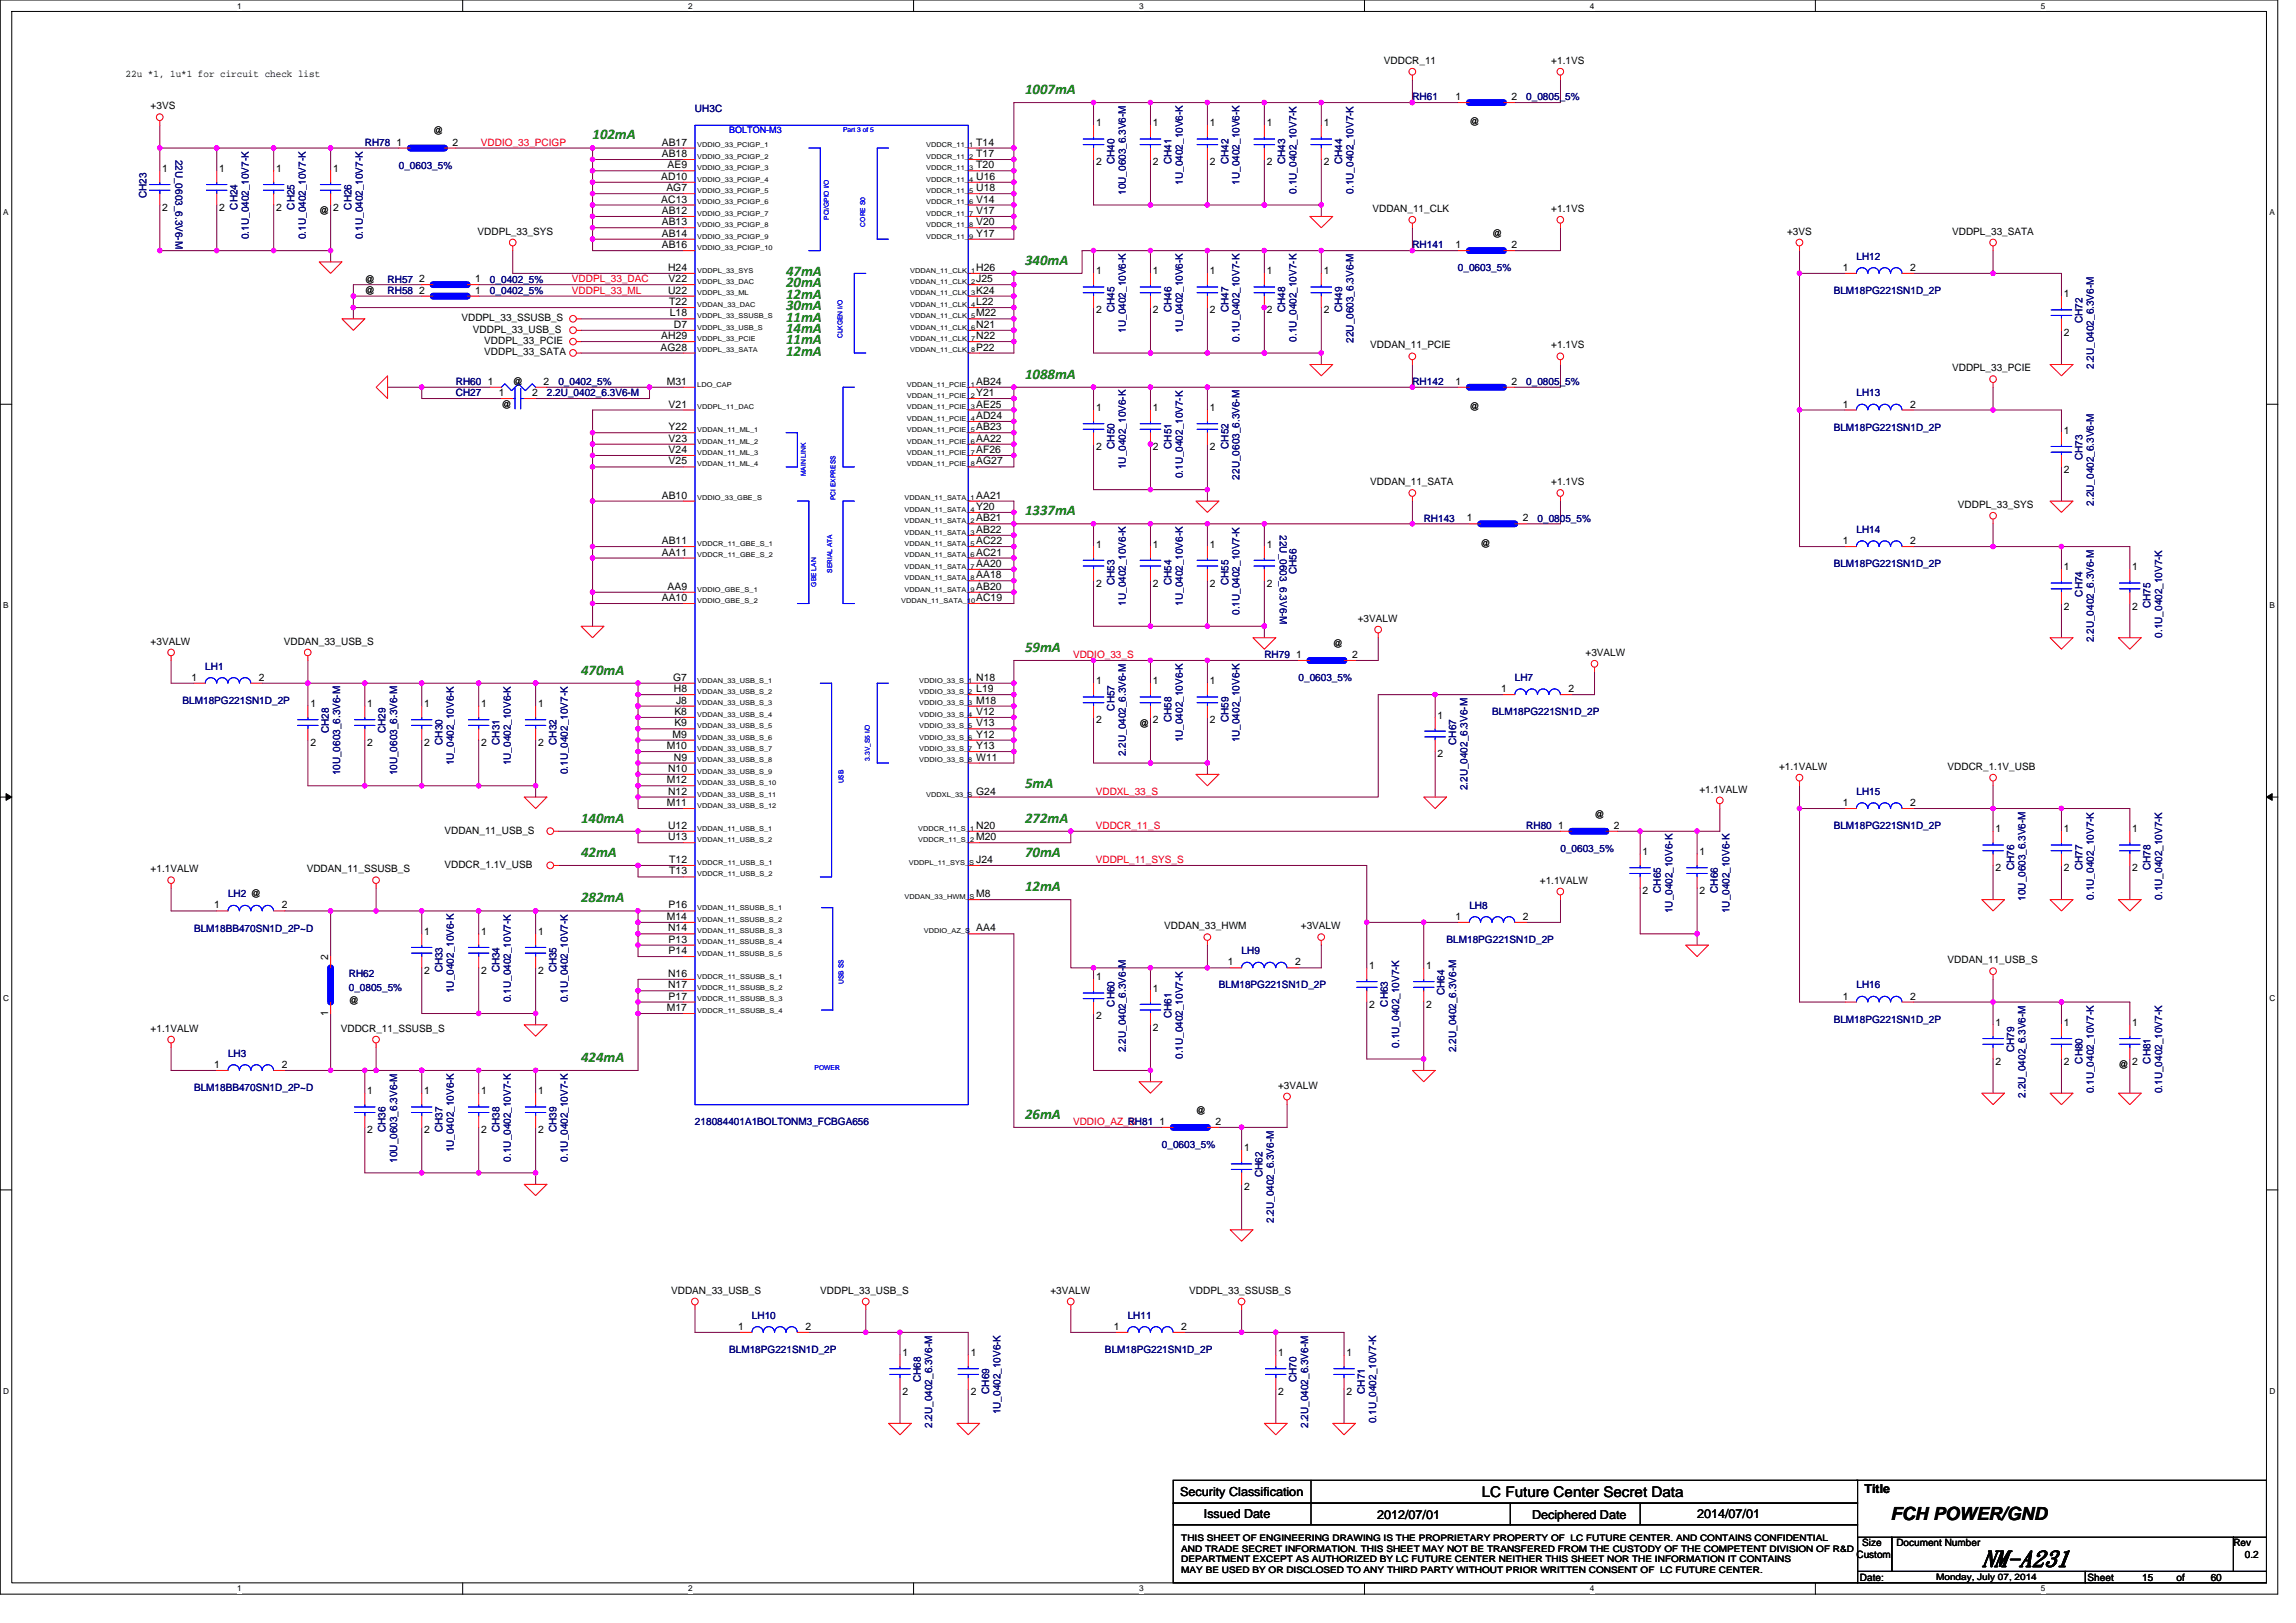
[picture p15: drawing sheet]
<svg xmlns="http://www.w3.org/2000/svg" width="297mm" height="210mm" viewBox="0 0 297 210" stroke-linecap="round" stroke-linejoin="round" font-family="sans-serif">
<defs><g id="words">
<text font-size="3" x="256.4" y="202.6">NM-A231</text>
<text font-size="2.3" x="244.6" y="196.6">FCH POWER/GND</text>
<g font-size="1.9" fill="#008000">
<text x="132.6" y="12.1">1007mA</text>
<text x="76.7" y="18">102mA</text>
<text x="101.7" y="35.7">47mA</text>
<text x="132.6" y="34.2">340mA</text>
<text x="101.7" y="41.6">11mA</text>
<text x="101.7" y="37.2">20mA</text>
<text x="101.7" y="38.7">12mA</text>
<text x="101.7" y="40.1">30mA</text>
<text x="101.7" y="43.1">14mA</text>
<text x="101.7" y="44.6">11mA</text>
<text x="101.7" y="46">12mA</text>
<text x="132.6" y="49">1088mA</text>
<text x="132.6" y="66.7">1337mA</text>
<text x="75.2" y="87.3">470mA</text>
<text x="132.6" y="84.3">59mA</text>
<text x="75.2" y="106.4">140mA</text>
<text x="132.6" y="106.4">272mA</text>
<text x="132.6" y="102">5mA</text>
<text x="75.2" y="110.9">42mA</text>
<text x="132.6" y="110.9">70mA</text>
<text x="75.2" y="116.7">282mA</text>
<text x="132.6" y="115.3">12mA</text>
<text x="75.2" y="137.4">424mA</text>
<text x="132.6" y="144.7">26mA</text>
</g>
<text font-size="1.9" x="191.7" y="193.7">LC Future Center Secret Data</text>
<g font-size="1.6">
<text x="152.7" y="193.5">Security Classification</text>
<text x="155.8" y="196.3">Issued Date</text>
<text x="178.2" y="196.5">2012/07/01</text>
<text x="198.2" y="196.5">Deciphered Date</text>
<text x="219.6" y="196.3">2014/07/01</text>
<text x="241.2" y="193.1">Title</text>
</g>
<g font-size="1.3">
<text x="16.3" y="9.9">22u *1, 1u*1 for circuit check list</text>
<text x="179" y="8.3">VDDCR_11</text>
<text x="200.7" y="8.3">+1.1VS</text>
<text x="19.5" y="14.2">+3VS</text>
<text x="56" y="17.4">@</text>
<text x="141.8" y="16.4">1</text>
<text x="149.2" y="16.4">1</text>
<text x="156.5" y="16.4">1</text>
<text x="163.9" y="16.4">1</text>
<text x="171.3" y="16.4">1</text>
<text x="188.3" y="13">1</text>
<text x="190.1" y="16.2">@</text>
<text x="195.6" y="13">2</text>
<text x="21" y="22.2">1</text>
<text x="28.4" y="22.2">1</text>
<text x="35.7" y="22.2">1</text>
<text x="43.1" y="22.2">1</text>
<text x="51.3" y="18.8">1</text>
<text x="58.5" y="18.8">2</text>
<text x="85.6" y="23.3">AD10</text>
<text x="85.6" y="20.3">AB18</text>
<text x="85.6" y="18.8">AB17</text>
<text x="86.4" y="21.8">AE9</text>
<text x="126.3" y="23.3">U16</text>
<text x="126.3" y="21.8">T20</text>
<text x="126.3" y="20.3">T17</text>
<text x="126.3" y="18.8">T14</text>
<text x="141.8" y="21.4">2</text>
<text x="149.2" y="21.4">2</text>
<text x="156.5" y="21.4">2</text>
<text x="163.9" y="21.4">2</text>
<text x="171.3" y="21.4">2</text>
<text x="21" y="27.3">2</text>
<text x="28.4" y="27.3">2</text>
<text x="35.7" y="27.3">2</text>
<text x="41.3" y="27.7">@</text>
<text x="43.1" y="27.3">2</text>
<text x="85.6" y="26.2">AC13</text>
<text x="85.6" y="29.1">AB13</text>
<text x="85.6" y="27.7">AB12</text>
<text x="86.2" y="24.7">AG7</text>
<text x="126.3" y="29.1">V20</text>
<text x="126.3" y="27.7">V17</text>
<text x="126.3" y="26.2">V14</text>
<text x="126.3" y="24.7">U18</text>
<text x="177.6" y="27.4">VDDAN_11_CLK</text>
<text x="200.7" y="27.4">+1.1VS</text>
<text x="61.8" y="30.4">VDDPL_33_SYS</text>
<text x="85.6" y="32.1">AB16</text>
<text x="85.6" y="30.6">AB14</text>
<text x="86.4" y="35.1">H24</text>
<text x="126.3" y="35.1">H26</text>
<text x="126.3" y="30.6">Y17</text>
<text x="141.8" y="35.5">1</text>
<text x="149.2" y="35.5">1</text>
<text x="156.5" y="35.5">1</text>
<text x="163.9" y="35.5">1</text>
<text x="171.3" y="35.5">1</text>
<text x="188.3" y="32.1">1</text>
<text x="193" y="30.6">@</text>
<text x="195.6" y="32.1">2</text>
<text x="231.2" y="30.4">+3VS</text>
<text x="238.4" y="35.1">1</text>
<text x="247.1" y="35.1">2</text>
<text x="252.6" y="30.4">VDDPL_33_SATA</text>
<text x="47.2" y="36.6">@</text>
<text x="47.2" y="38">@</text>
<text x="54.2" y="36.5">2</text>
<text x="54.2" y="38">2</text>
<text x="59.7" y="41.6">VDDPL_33_SSUSB_S</text>
<text x="61.5" y="36.5">1</text>
<text x="61.5" y="38">1</text>
<text x="86.4" y="38">U22</text>
<text x="86.5" y="36.5">V22</text>
<text x="86.6" y="39.5">T22</text>
<text x="86.7" y="40.9">L18</text>
<text x="126.3" y="40.9">M22</text>
<text x="126.3" y="39.5">L22</text>
<text x="126.3" y="38">K24</text>
<text x="126.3" y="36.5">J25</text>
<text x="141.8" y="40.6">2</text>
<text x="149.2" y="40.6">2</text>
<text x="156.5" y="40.6">2</text>
<text x="163.9" y="40.6">2</text>
<text x="171.3" y="40.6">2</text>
<text x="267" y="38.5">1</text>
<text x="61.2" y="43">VDDPL_33_USB_S</text>
<text x="62.6" y="44.5">VDDPL_33_PCIE</text>
<text x="62.6" y="46">VDDPL_33_SATA</text>
<text x="85.5" y="45.4">AG28</text>
<text x="85.6" y="43.9">AH29</text>
<text x="87.2" y="42.4">D7</text>
<text x="126.3" y="45.4">P22</text>
<text x="126.3" y="43.9">N22</text>
<text x="126.3" y="42.4">N21</text>
<text x="177.3" y="45.1">VDDAN_11_PCIE</text>
<text x="200.7" y="45.1">+1.1VS</text>
<text x="267" y="43.5">2</text>
<text x="63.1" y="49.8">1</text>
<text x="64.6" y="51.2">1</text>
<text x="64.9" y="52.7">@</text>
<text x="66.3" y="49.8">@</text>
<text x="68.9" y="51.2">2</text>
<text x="70.3" y="49.8">2</text>
<text x="86.3" y="49.8">M31</text>
<text x="86.5" y="52.7">V21</text>
<text x="126.3" y="52.7">AE25</text>
<text x="126.3" y="51.2">Y21</text>
<text x="126.3" y="49.8">AB24</text>
<text x="141.8" y="53.2">1</text>
<text x="149.2" y="53.2">1</text>
<text x="156.5" y="53.2">1</text>
<text x="188.3" y="49.8">1</text>
<text x="190.1" y="53">@</text>
<text x="195.6" y="49.8">2</text>
<text x="238.4" y="52.7">1</text>
<text x="247.1" y="52.7">2</text>
<text x="252.6" y="48">VDDPL_33_PCIE</text>
<text x="86.5" y="58.6">V24</text>
<text x="86.5" y="57.1">V23</text>
<text x="86.5" y="55.7">Y22</text>
<text x="126.3" y="58.6">AF26</text>
<text x="126.3" y="57.1">AA22</text>
<text x="126.3" y="55.7">AB23</text>
<text x="126.3" y="54.2">AD24</text>
<text x="141.8" y="58.2">2</text>
<text x="149.2" y="58.2">2</text>
<text x="156.5" y="58.2">2</text>
<text x="267" y="56.1">1</text>
<text x="85.6" y="64.5">AB10</text>
<text x="86.5" y="60.1">V25</text>
<text x="126.3" y="66">Y20</text>
<text x="126.3" y="64.5">AA21</text>
<text x="126.3" y="60.1">AG27</text>
<text x="177.3" y="62.8">VDDAN_11_SATA</text>
<text x="200.7" y="62.8">+1.1VS</text>
<text x="253.3" y="65.7">VDDPL_33_SYS</text>
<text x="267" y="61.2">2</text>
<text x="85.6" y="71.9">AA11</text>
<text x="85.6" y="70.4">AB11</text>
<text x="126.3" y="71.9">AC21</text>
<text x="126.3" y="70.4">AC22</text>
<text x="126.3" y="68.9">AB22</text>
<text x="126.3" y="67.5">AB21</text>
<text x="141.8" y="70.9">1</text>
<text x="149.2" y="70.9">1</text>
<text x="156.5" y="70.9">1</text>
<text x="163.9" y="70.9">1</text>
<text x="189.8" y="67.5">1</text>
<text x="191.6" y="70.7">@</text>
<text x="197" y="67.5">2</text>
<text x="238.4" y="70.4">1</text>
<text x="247.1" y="70.4">2</text>
<text x="85.6" y="77.8">AA10</text>
<text x="86.4" y="76.3">AA9</text>
<text x="126.3" y="77.8">AC19</text>
<text x="126.3" y="76.3">AB20</text>
<text x="126.3" y="74.8">AA18</text>
<text x="126.3" y="73.3">AA20</text>
<text x="141.8" y="75.9">2</text>
<text x="149.2" y="75.9">2</text>
<text x="156.5" y="75.9">2</text>
<text x="163.9" y="75.9">2</text>
<text x="267" y="73.8">1</text>
<text x="275.9" y="73.8">1</text>
<text x="19.5" y="83.4">+3VALW</text>
<text x="36.7" y="83.4">VDDAN_33_USB_S</text>
<text x="172.4" y="83.7">@</text>
<text x="175.7" y="80.5">+3VALW</text>
<text x="267" y="78.9">2</text>
<text x="275.9" y="78.9">2</text>
<text x="24.8" y="88.1">1</text>
<text x="33.5" y="88.1">2</text>
<text x="87.1" y="88.1">G7</text>
<text x="87.2" y="89.6">H8</text>
<text x="126.3" y="89.6">L19</text>
<text x="126.3" y="88.1">N18</text>
<text x="141.8" y="88.5">1</text>
<text x="149.2" y="88.5">1</text>
<text x="156.5" y="88.5">1</text>
<text x="167.7" y="85.1">1</text>
<text x="174.9" y="85.1">2</text>
<text x="194.2" y="89.6">1</text>
<text x="202.9" y="89.6">2</text>
<text x="205.1" y="84.9">+3VALW</text>
<text x="40.1" y="91.5">1</text>
<text x="47.5" y="91.5">1</text>
<text x="54.9" y="91.5">1</text>
<text x="62.2" y="91.5">1</text>
<text x="69.6" y="91.5">1</text>
<text x="87" y="95.4">M9</text>
<text x="87.2" y="94">K9</text>
<text x="87.2" y="92.5">K8</text>
<text x="87.5" y="91">J8</text>
<text x="126.3" y="95.4">Y12</text>
<text x="126.3" y="94">V13</text>
<text x="126.3" y="92.5">V12</text>
<text x="126.3" y="91">M18</text>
<text x="141.8" y="93.6">2</text>
<text x="147.4" y="94">@</text>
<text x="149.2" y="93.6">2</text>
<text x="156.5" y="93.6">2</text>
<text x="186" y="93">1</text>
<text x="40.1" y="96.5">2</text>
<text x="47.5" y="96.5">2</text>
<text x="54.9" y="96.5">2</text>
<text x="62.2" y="96.5">2</text>
<text x="69.6" y="96.5">2</text>
<text x="86.3" y="101.3">M12</text>
<text x="86.3" y="96.9">M10</text>
<text x="86.4" y="99.9">N10</text>
<text x="87.2" y="98.4">N9</text>
<text x="126.3" y="98.4">W11</text>
<text x="126.3" y="96.9">Y13</text>
<text x="186" y="98">2</text>
<text x="230.2" y="99.6">+1.1VALW</text>
<text x="252" y="99.6">VDDCR_1.1V_USB</text>
<text x="57.5" y="107.8">VDDAN_11_USB_S</text>
<text x="86.3" y="104.3">M11</text>
<text x="86.4" y="107.2">U12</text>
<text x="86.4" y="102.8">N12</text>
<text x="126.3" y="107.2">N20</text>
<text x="126.3" y="102.8">G24</text>
<text x="201.6" y="107.2">1</text>
<text x="206.3" y="105.8">@</text>
<text x="208.8" y="107.2">2</text>
<text x="219.9" y="102.6">+1.1VALW</text>
<text x="238.4" y="104.3">1</text>
<text x="247.1" y="104.3">2</text>
<text x="258.2" y="107.7">1</text>
<text x="267" y="107.7">1</text>
<text x="275.9" y="107.7">1</text>
<text x="19.5" y="112.9">+1.1VALW</text>
<text x="39.7" y="112.9">VDDAN_11_SSUSB_S</text>
<text x="57.5" y="112.3">VDDCR_1.1V_USB</text>
<text x="86.4" y="108.7">U13</text>
<text x="86.6" y="113.1">T13</text>
<text x="86.6" y="111.7">T12</text>
<text x="126.3" y="111.7">J24</text>
<text x="126.3" y="108.7">M20</text>
<text x="212.5" y="110.6">1</text>
<text x="219.9" y="110.6">1</text>
<text x="258.2" y="112.7">2</text>
<text x="267" y="112.7">2</text>
<text x="275.9" y="112.7">2</text>
<text x="27.7" y="117.5">1</text>
<text x="36.4" y="117.5">2</text>
<text x="86.3" y="119">M14</text>
<text x="86.5" y="117.5">P16</text>
<text x="126.3" y="116.1">M8</text>
<text x="188.3" y="119">1</text>
<text x="197" y="119">2</text>
<text x="199.2" y="114.3">+1.1VALW</text>
<text x="212.5" y="115.7">2</text>
<text x="219.9" y="115.7">2</text>
<text x="42.5" y="124.2" transform="rotate(-90 42.5 124.2)">2</text>
<text x="54.9" y="120.9">1</text>
<text x="62.2" y="120.9">1</text>
<text x="69.6" y="120.9">1</text>
<text x="86.4" y="120.5">N14</text>
<text x="86.5" y="123.4">P14</text>
<text x="86.5" y="122">P13</text>
<text x="126.3" y="120.5">AA4</text>
<text x="150.6" y="120.2">VDDAN_33_HWM</text>
<text x="158.9" y="124.9">1</text>
<text x="167.6" y="124.9">2</text>
<text x="168.3" y="120.2">+3VALW</text>
<text x="177.1" y="125.4">1</text>
<text x="184.5" y="125.4">1</text>
<text x="252" y="124.7">VDDAN_11_USB_S</text>
<text x="42.5" y="131.4" transform="rotate(-90 42.5 131.4)">1</text>
<text x="45.1" y="129.9">@</text>
<text x="54.9" y="126">2</text>
<text x="62.2" y="126">2</text>
<text x="69.6" y="126">2</text>
<text x="86.3" y="130.8">M17</text>
<text x="86.4" y="127.9">N17</text>
<text x="86.4" y="126.4">N16</text>
<text x="86.5" y="129.3">P17</text>
<text x="141.8" y="126.9">1</text>
<text x="141.8" y="131.9">2</text>
<text x="149.2" y="128.3">1</text>
<text x="177.1" y="130.4">2</text>
<text x="184.5" y="130.4">2</text>
<text x="238.4" y="129.3">1</text>
<text x="247.1" y="129.3">2</text>
<text x="19.5" y="133.5">+1.1VALW</text>
<text x="44.1" y="133.5">VDDCR_11_SSUSB_S</text>
<text x="149.2" y="133.4">2</text>
<text x="258.2" y="132.7">1</text>
<text x="258.2" y="137.8">2</text>
<text x="267" y="132.7">1</text>
<text x="267" y="137.8">2</text>
<text x="275.9" y="132.7">1</text>
<text x="275.9" y="137.8">2</text>
<text x="27.7" y="138.2">1</text>
<text x="36.4" y="138.2">2</text>
<text x="47.5" y="141.6">1</text>
<text x="54.9" y="141.6">1</text>
<text x="62.2" y="141.6">1</text>
<text x="69.6" y="141.6">1</text>
<text x="165.4" y="140.8">+3VALW</text>
<text x="274.1" y="138.2">@</text>
<text x="47.5" y="146.6">2</text>
<text x="54.9" y="146.6">2</text>
<text x="62.2" y="146.6">2</text>
<text x="69.6" y="146.6">2</text>
<text x="150" y="145.5">1</text>
<text x="154.7" y="144.1">@</text>
<text x="157.2" y="145.5">2</text>
<text x="160.9" y="148.9">1</text>
<text x="160.9" y="154">2</text>
<text x="86.8" y="167.4">VDDAN_33_USB_S</text>
<text x="106.1" y="167.4">VDDPL_33_USB_S</text>
<text x="135.9" y="167.4">+3VALW</text>
<text x="153.9" y="167.4">VDDPL_33_SSUSB_S</text>
<text x="95.5" y="172.1">1</text>
<text x="104.2" y="172.1">2</text>
<text x="144.1" y="172.1">1</text>
<text x="152.8" y="172.1">2</text>
<text x="116.8" y="175.5">1</text>
<text x="125.6" y="175.5">1</text>
<text x="165.4" y="175.5">1</text>
<text x="174.2" y="175.5">1</text>
<text x="116.8" y="180.5">2</text>
<text x="125.6" y="180.5">2</text>
<text x="165.4" y="180.5">2</text>
<text x="174.2" y="180.5">2</text>
<text x="240.2" y="201.5">Custom</text>
<text x="240.9" y="200.1">Size</text>
<text x="245.3" y="200.1">Document Number</text>
<text x="288.9" y="200.1">Rev</text>
<text x="290.4" y="201.5">0.2</text>
<text x="240.6" y="204.5">Date:</text>
<text x="270.1" y="204.5">Sheet</text>
<text x="277.2" y="204.5">15</text>
<text x="281.6" y="204.5">of</text>
<text x="286" y="204.5">60</text>
</g>
<g font-size="1.3" fill="#000080">
<text x="89.9" y="14.5">UH3C</text>
<text x="182.7" y="13">RH61</text>
<text x="197.5" y="13">0_0805_5%</text>
<text x="22.7" y="20.6" transform="rotate(90 22.7 20.6)">22U_0603_6.3V6-M</text>
<text x="47.2" y="18.9">RH78</text>
<text x="51.6" y="21.8">0_0603_5%</text>
<text x="144.2" y="21.2" transform="rotate(-90 144.2 21.2)">CH40</text>
<text x="151.5" y="21.2" transform="rotate(-90 151.5 21.2)">CH41</text>
<text x="153" y="23.9" transform="rotate(-90 153 23.9)">1U_0402_10V6-K</text>
<text x="158.9" y="21.2" transform="rotate(-90 158.9 21.2)">CH42</text>
<text x="160.4" y="23.9" transform="rotate(-90 160.4 23.9)">1U_0402_10V6-K</text>
<text x="166.3" y="21.2" transform="rotate(-90 166.3 21.2)">CH43</text>
<text x="173.6" y="21.2" transform="rotate(-90 173.6 21.2)">CH44</text>
<text x="19" y="25.6" transform="rotate(-90 19 25.6)">CH23</text>
<text x="30.7" y="27.1" transform="rotate(-90 30.7 27.1)">CH24</text>
<text x="38.1" y="27.1" transform="rotate(-90 38.1 27.1)">CH25</text>
<text x="45.5" y="27.1" transform="rotate(-90 45.5 27.1)">CH26</text>
<text x="145.6" y="25.2" transform="rotate(-90 145.6 25.2)">10U_0603_6.3V6-M</text>
<text x="167.7" y="25.1" transform="rotate(-90 167.7 25.1)">0.1U_0402_10V7-K</text>
<text x="175.1" y="25.1" transform="rotate(-90 175.1 25.1)">0.1U_0402_10V7-K</text>
<text x="32.2" y="30.9" transform="rotate(-90 32.2 30.9)">0.1U_0402_10V7-K</text>
<text x="39.6" y="30.9" transform="rotate(-90 39.6 30.9)">0.1U_0402_10V7-K</text>
<text x="46.9" y="30.9" transform="rotate(-90 46.9 30.9)">0.1U_0402_10V7-K</text>
<text x="182.7" y="32.1">RH141</text>
<text x="188.6" y="35.1">0_0603_5%</text>
<text x="240.2" y="33.6">LH12</text>
<text x="50.1" y="36.6">RH57</text>
<text x="50.1" y="38">RH58</text>
<text x="63.4" y="36.6">0_0402_5%</text>
<text x="63.4" y="38">0_0402_5%</text>
<text x="144.2" y="40.4" transform="rotate(-90 144.2 40.4)">CH45</text>
<text x="151.5" y="40.4" transform="rotate(-90 151.5 40.4)">CH46</text>
<text x="158.9" y="40.4" transform="rotate(-90 158.9 40.4)">CH47</text>
<text x="166.3" y="40.4" transform="rotate(-90 166.3 40.4)">CH48</text>
<text x="173.6" y="40.4" transform="rotate(-90 173.6 40.4)">CH49</text>
<text x="237.2" y="38">BLM18PG221SN1D_2P</text>
<text x="269.4" y="41.8" transform="rotate(-90 269.4 41.8)">CH72</text>
<text x="145.6" y="43" transform="rotate(-90 145.6 43)">1U_0402_10V6-K</text>
<text x="153" y="43" transform="rotate(-90 153 43)">1U_0402_10V6-K</text>
<text x="160.4" y="44.2" transform="rotate(-90 160.4 44.2)">0.1U_0402_10V7-K</text>
<text x="167.7" y="44.2" transform="rotate(-90 167.7 44.2)">0.1U_0402_10V7-K</text>
<text x="175.1" y="44.3" transform="rotate(-90 175.1 44.3)">22U_0603_6.3V6-M</text>
<text x="270.9" y="47.7" transform="rotate(-90 270.9 47.7)">2.2U_0402_6.3V6-M</text>
<text x="59" y="49.8">RH60</text>
<text x="59" y="51.3">CH27</text>
<text x="70.8" y="51.3">2.2U_0402_6.3V6-M</text>
<text x="72.2" y="49.8">0_0402_5%</text>
<text x="182.7" y="49.8">RH142</text>
<text x="197.5" y="49.8">0_0805_5%</text>
<text x="240.2" y="51.3">LH13</text>
<text x="144.2" y="58.1" transform="rotate(-90 144.2 58.1)">CH50</text>
<text x="151.5" y="58.1" transform="rotate(-90 151.5 58.1)">CH51</text>
<text x="158.9" y="58.1" transform="rotate(-90 158.9 58.1)">CH52</text>
<text x="237.2" y="55.7">BLM18PG221SN1D_2P</text>
<text x="269.4" y="59.5" transform="rotate(-90 269.4 59.5)">CH73</text>
<text x="145.6" y="60.7" transform="rotate(-90 145.6 60.7)">1U_0402_10V6-K</text>
<text x="153" y="61.9" transform="rotate(-90 153 61.9)">0.1U_0402_10V7-K</text>
<text x="160.4" y="62" transform="rotate(-90 160.4 62)">22U_0603_6.3V6-M</text>
<text x="270.9" y="65.4" transform="rotate(-90 270.9 65.4)">2.2U_0402_6.3V6-M</text>
<text x="165.6" y="69.3" transform="rotate(90 165.6 69.3)">22U_0603_6.3V6-M</text>
<text x="184.2" y="67.5">RH143</text>
<text x="198.9" y="67.5">0_0805_5%</text>
<text x="240.2" y="69">LH14</text>
<text x="144.2" y="75.7" transform="rotate(-90 144.2 75.7)">CH53</text>
<text x="151.5" y="75.7" transform="rotate(-90 151.5 75.7)">CH54</text>
<text x="158.9" y="75.7" transform="rotate(-90 158.9 75.7)">CH55</text>
<text x="167.7" y="74.3" transform="rotate(-90 167.7 74.3)">CH56</text>
<text x="237.2" y="73.4">BLM18PG221SN1D_2P</text>
<text x="269.4" y="77.2" transform="rotate(-90 269.4 77.2)">CH74</text>
<text x="145.6" y="78.4" transform="rotate(-90 145.6 78.4)">1U_0402_10V6-K</text>
<text x="153" y="78.4" transform="rotate(-90 153 78.4)">1U_0402_10V6-K</text>
<text x="160.4" y="79.6" transform="rotate(-90 160.4 79.6)">0.1U_0402_10V7-K</text>
<text x="270.9" y="83.1" transform="rotate(-90 270.9 83.1)">2.2U_0402_6.3V6-M</text>
<text x="278.2" y="78.7" transform="rotate(-90 278.2 78.7)">CH75</text>
<text x="279.7" y="82.5" transform="rotate(-90 279.7 82.5)">0.1U_0402_10V7-K</text>
<text x="26.6" y="86.6">LH1</text>
<text x="163.6" y="85.2">RH79</text>
<text x="168" y="88.1">0_0603_5%</text>
<text x="196" y="88.1">LH7</text>
<text x="23.6" y="91.1">BLM18PG221SN1D_2P</text>
<text x="42.5" y="94.9" transform="rotate(-90 42.5 94.9)">CH28</text>
<text x="49.9" y="94.9" transform="rotate(-90 49.9 94.9)">CH29</text>
<text x="144.2" y="91.9" transform="rotate(-90 144.2 91.9)">CH57</text>
<text x="151.5" y="93.4" transform="rotate(-90 151.5 93.4)">CH58</text>
<text x="158.9" y="93.4" transform="rotate(-90 158.9 93.4)">CH59</text>
<text x="193" y="92.5">BLM18PG221SN1D_2P</text>
<text x="44" y="100.3" transform="rotate(-90 44 100.3)">10U_0603_6.3V6-M</text>
<text x="51.4" y="100.3" transform="rotate(-90 51.4 100.3)">10U_0603_6.3V6-M</text>
<text x="57.3" y="96.4" transform="rotate(-90 57.3 96.4)">CH30</text>
<text x="58.7" y="99" transform="rotate(-90 58.7 99)">1U_0402_10V6-K</text>
<text x="64.6" y="96.4" transform="rotate(-90 64.6 96.4)">CH31</text>
<text x="66.1" y="99" transform="rotate(-90 66.1 99)">1U_0402_10V6-K</text>
<text x="72" y="96.4" transform="rotate(-90 72 96.4)">CH32</text>
<text x="73.5" y="100.2" transform="rotate(-90 73.5 100.2)">0.1U_0402_10V7-K</text>
<text x="145.6" y="97.8" transform="rotate(-90 145.6 97.8)">2.2U_0402_6.3V6-M</text>
<text x="153" y="96.1" transform="rotate(-90 153 96.1)">1U_0402_10V6-K</text>
<text x="160.4" y="96.1" transform="rotate(-90 160.4 96.1)">1U_0402_10V6-K</text>
<text x="188.4" y="96.4" transform="rotate(-90 188.4 96.4)">CH67</text>
<text x="189.8" y="102.3" transform="rotate(-90 189.8 102.3)">2.2U_0402_6.3V6-M</text>
<text x="197.5" y="107.3">RH80</text>
<text x="237.2" y="107.3">BLM18PG221SN1D_2P</text>
<text x="240.2" y="102.8">LH15</text>
<text x="201.9" y="110.2">0_0603_5%</text>
<text x="260.6" y="112.6" transform="rotate(-90 260.6 112.6)">CH76</text>
<text x="269.4" y="112.6" transform="rotate(-90 269.4 112.6)">CH77</text>
<text x="278.2" y="112.6" transform="rotate(-90 278.2 112.6)">CH78</text>
<text x="29.5" y="116.1">LH2 @</text>
<text x="190.1" y="117.6">LH8</text>
<text x="214.9" y="115.5" transform="rotate(-90 214.9 115.5)">CH65</text>
<text x="216.4" y="118.2" transform="rotate(-90 216.4 118.2)">1U_0402_10V6-K</text>
<text x="222.2" y="115.5" transform="rotate(-90 222.2 115.5)">CH66</text>
<text x="223.7" y="118.2" transform="rotate(-90 223.7 118.2)">1U_0402_10V6-K</text>
<text x="262" y="116.5" transform="rotate(-90 262 116.5)">10U_0603_6.3V6-M</text>
<text x="270.9" y="116.4" transform="rotate(-90 270.9 116.4)">0.1U_0402_10V7-K</text>
<text x="279.7" y="116.4" transform="rotate(-90 279.7 116.4)">0.1U_0402_10V7-K</text>
<text x="25.1" y="120.5">BLM18BB470SN1D_2P~D</text>
<text x="57.3" y="125.8" transform="rotate(-90 57.3 125.8)">CH33</text>
<text x="64.6" y="125.8" transform="rotate(-90 64.6 125.8)">CH34</text>
<text x="72" y="125.8" transform="rotate(-90 72 125.8)">CH35</text>
<text x="160.6" y="123.5">LH9</text>
<text x="187.2" y="122">BLM18PG221SN1D_2P</text>
<text x="45.1" y="126.4">RH62</text>
<text x="45.1" y="128.2">0_0805_5%</text>
<text x="58.7" y="128.5" transform="rotate(-90 58.7 128.5)">1U_0402_10V6-K</text>
<text x="66.1" y="129.6" transform="rotate(-90 66.1 129.6)">0.1U_0402_10V7-K</text>
<text x="73.5" y="129.6" transform="rotate(-90 73.5 129.6)">0.1U_0402_10V7-K</text>
<text x="144.2" y="130.2" transform="rotate(-90 144.2 130.2)">CH60</text>
<text x="151.5" y="131.7" transform="rotate(-90 151.5 131.7)">CH61</text>
<text x="157.7" y="127.9">BLM18PG221SN1D_2P</text>
<text x="179.5" y="130.2" transform="rotate(-90 179.5 130.2)">CH63</text>
<text x="186.9" y="128.8" transform="rotate(-90 186.9 128.8)">CH64</text>
<text x="240.2" y="127.9">LH16</text>
<text x="29.5" y="136.7">LH3</text>
<text x="145.6" y="136.1" transform="rotate(-90 145.6 136.1)">2.2U_0402_6.3V6-M</text>
<text x="153" y="137" transform="rotate(-90 153 137)">0.1U_0402_10V7-K</text>
<text x="181" y="135.6" transform="rotate(-90 181 135.6)">0.1U_0402_10V7-K</text>
<text x="188.4" y="136.1" transform="rotate(-90 188.4 136.1)">2.2U_0402_6.3V6-M</text>
<text x="237.2" y="132.3">BLM18PG221SN1D_2P</text>
<text x="260.6" y="136.1" transform="rotate(-90 260.6 136.1)">CH79</text>
<text x="269.4" y="137.6" transform="rotate(-90 269.4 137.6)">CH80</text>
<text x="278.2" y="137.6" transform="rotate(-90 278.2 137.6)">CH81</text>
<text x="25.1" y="141.1">BLM18BB470SN1D_2P~D</text>
<text x="262" y="142" transform="rotate(-90 262 142)">2.2U_0402_6.3V6-M</text>
<text x="270.9" y="141.4" transform="rotate(-90 270.9 141.4)">0.1U_0402_10V7-K</text>
<text x="279.7" y="141.4" transform="rotate(-90 279.7 141.4)">0.1U_0402_10V7-K</text>
<text x="49.9" y="146.5" transform="rotate(-90 49.9 146.5)">CH36</text>
<text x="57.3" y="146.5" transform="rotate(-90 57.3 146.5)">CH37</text>
<text x="58.7" y="149.1" transform="rotate(-90 58.7 149.1)">1U_0402_10V6-K</text>
<text x="64.6" y="146.5" transform="rotate(-90 64.6 146.5)">CH38</text>
<text x="72" y="146.5" transform="rotate(-90 72 146.5)">CH39</text>
<text x="89.9" y="145.6">218084401A1BOLTONM3_FCBGA656</text>
<text x="145.9" y="145.6">RH81</text>
<text x="150.3" y="148.5">0_0603_5%</text>
<text x="51.4" y="150.4" transform="rotate(-90 51.4 150.4)">10U_0603_6.3V6-M</text>
<text x="66.1" y="150.3" transform="rotate(-90 66.1 150.3)">0.1U_0402_10V7-K</text>
<text x="73.5" y="150.3" transform="rotate(-90 73.5 150.3)">0.1U_0402_10V7-K</text>
<text x="163.3" y="152.3" transform="rotate(-90 163.3 152.3)">CH62</text>
<text x="164.8" y="158.2" transform="rotate(-90 164.8 158.2)">2.2U_0402_6.3V6-M</text>
<text x="97.3" y="170.6">LH10</text>
<text x="145.9" y="170.6">LH11</text>
<text x="94.3" y="175">BLM18PG221SN1D_2P</text>
<text x="119.1" y="178.9" transform="rotate(-90 119.1 178.9)">CH68</text>
<text x="143" y="175">BLM18PG221SN1D_2P</text>
<text x="167.7" y="178.9" transform="rotate(-90 167.7 178.9)">CH70</text>
<text x="120.6" y="184.7" transform="rotate(-90 120.6 184.7)">2.2U_0402_6.3V6-M</text>
<text x="128" y="180.3" transform="rotate(-90 128 180.3)">CH69</text>
<text x="129.5" y="183" transform="rotate(-90 129.5 183)">1U_0402_10V6-K</text>
<text x="169.2" y="184.7" transform="rotate(-90 169.2 184.7)">2.2U_0402_6.3V6-M</text>
<text x="176.6" y="180.3" transform="rotate(-90 176.6 180.3)">CH71</text>
<text x="178.1" y="184.2" transform="rotate(-90 178.1 184.2)">0.1U_0402_10V7-K</text>
</g>
<g font-size="1.3" fill="#f00">
<text x="62.2" y="18.9">VDDIO_33_PCIGP</text>
<text x="74" y="36.5">VDDPL_33_DAC</text>
<text x="74" y="38">VDDPL_33_ML</text>
<text x="138.8" y="85.2">VDDIO_33_S</text>
<text x="141.8" y="107.3">VDDCR_11_S</text>
<text x="141.8" y="102.8">VDDXL_33_S</text>
<text x="141.8" y="111.7">VDDPL_11_SYS_S</text>
<text x="138.8" y="145.6">VDDIO_AZ_S</text>
</g>
<text font-size="1.2" fill="#00f" x="94.3" y="17.1">BOLTON-M3</text>
<g font-size="1.2">
<text x="152.8" y="199.4">THIS SHEET OF ENGINEERING DRAWING IS THE PROPRIETARY PROPERTY OF LC FUTURE CENTER. AND CONTAINS CONFIDENTIAL</text>
<text x="152.8" y="200.8">AND TRADE SECRET INFORMATION. THIS SHEET MAY NOT BE TRANSFERED FROM THE CUSTODY OF THE COMPETENT DIVISION OF R&amp;D</text>
<text x="152.8" y="202.1">DEPARTMENT EXCEPT AS AUTHORIZED BY LC FUTURE CENTER NEITHER THIS SHEET NOR THE INFORMATION IT CONTAINS</text>
<text x="152.8" y="203.5">MAY BE USED BY OR DISCLOSED TO ANY THIRD PARTY WITHOUT PRIOR WRITTEN CONSENT OF LC FUTURE CENTER.</text>
<text x="250.5" y="204.4">Monday, July 07, 2014</text>
</g>
<g font-size="1.1">
<text x="30.7" y="1.1">1</text>
<text x="89" y="1.1">2</text>
<text x="147.4" y="1.1">3</text>
<text x="205.7" y="1.1">4</text>
<text x="264" y="1.1">5</text>
<text x=".4" y="27.8">A</text>
<text x="293.6" y="27.8">A</text>
<text x=".4" y="78.7">B</text>
<text x="293.6" y="78.7">B</text>
<text x=".4" y="129.5">C</text>
<text x="293.6" y="129.5">C</text>
<text x=".4" y="180.3">D</text>
<text x="293.6" y="180.3">D</text>
<text x="30.7" y="205.9">1</text>
<text x="89" y="205.9">2</text>
<text x="147.4" y="205.9">3</text>
<text x="205.7" y="205.9">4</text>
<text x="264" y="205.9">5</text>
</g>
<g font-size=".9" fill="#00f">
<text x="109.1" y="17">Part 3 of 5</text>
<text x="107.2" y="28.4" transform="rotate(-90 107.2 28.4)">PCI/GPIO I/O</text>
<text x="111.9" y="29.3" transform="rotate(-90 111.9 29.3)">CORE S0</text>
<text x="109" y="43.8" transform="rotate(-90 109 43.8)">CLKGEN I/O</text>
<text x="104.3" y="61.6" transform="rotate(-90 104.3 61.6)">MAIN LINK</text>
<text x="108.1" y="64.7" transform="rotate(-90 108.1 64.7)">PCI EXPRESS</text>
<text x="105.6" y="75.9" transform="rotate(-90 105.6 75.9)">GBE LAN</text>
<text x="107.7" y="74.1" transform="rotate(-90 107.7 74.1)">SERIAL ATA</text>
<text x="109.1" y="101.4" transform="rotate(-90 109.1 101.4)">USB</text>
<text x="112.5" y="98.4" transform="rotate(-90 112.5 98.4)">3.3V_S5 I/O</text>
<text x="109.1" y="127.3" transform="rotate(-90 109.1 127.3)">USB SS</text>
<text x="105.4" y="138.4">POWER</text>
</g>
<g font-size=".9">
<text x="90.2" y="23.5">VDDIO_33_PCIGP_4</text>
<text x="90.2" y="22">VDDIO_33_PCIGP_3</text>
<text x="90.2" y="20.6">VDDIO_33_PCIGP_2</text>
<text x="90.2" y="19.1">VDDIO_33_PCIGP_1</text>
<text x="119.8" y="23.5">VDDCR_11_4</text>
<text x="119.8" y="22">VDDCR_11_3</text>
<text x="119.8" y="20.6">VDDCR_11_2</text>
<text x="119.8" y="19.1">VDDCR_11_1</text>
<text x="90.2" y="29.4">VDDIO_33_PCIGP_8</text>
<text x="90.2" y="27.9">VDDIO_33_PCIGP_7</text>
<text x="90.2" y="26.4">VDDIO_33_PCIGP_6</text>
<text x="90.2" y="25">VDDIO_33_PCIGP_5</text>
<text x="119.8" y="29.4">VDDCR_11_8</text>
<text x="119.8" y="27.9">VDDCR_11_7</text>
<text x="119.8" y="26.4">VDDCR_11_6</text>
<text x="119.8" y="25">VDDCR_11_5</text>
<text x="90.2" y="35.3">VDDPL_33_SYS</text>
<text x="90.2" y="32.3">VDDIO_33_PCIGP_10</text>
<text x="90.2" y="30.9">VDDIO_33_PCIGP_9</text>
<text x="117.7" y="35.3">VDDAN_11_CLK_1</text>
<text x="119.8" y="30.9">VDDCR_11_9</text>
<text x="90.2" y="41.2">VDDPL_33_SSUSB_S</text>
<text x="90.2" y="39.7">VDDAN_33_DAC</text>
<text x="90.2" y="38.2">VDDPL_33_ML</text>
<text x="90.2" y="36.8">VDDPL_33_DAC</text>
<text x="117.7" y="41.2">VDDAN_11_CLK_5</text>
<text x="117.7" y="39.7">VDDAN_11_CLK_4</text>
<text x="117.7" y="38.2">VDDAN_11_CLK_3</text>
<text x="117.7" y="36.8">VDDAN_11_CLK_2</text>
<text x="90.2" y="45.6">VDDPL_33_SATA</text>
<text x="90.2" y="44.1">VDDPL_33_PCIE</text>
<text x="90.2" y="42.7">VDDPL_33_USB_S</text>
<text x="117.7" y="45.6">VDDAN_11_CLK_8</text>
<text x="117.7" y="44.1">VDDAN_11_CLK_7</text>
<text x="117.7" y="42.7">VDDAN_11_CLK_6</text>
<text x="90.2" y="53">VDDPL_11_DAC</text>
<text x="90.2" y="50">LDO_CAP</text>
<text x="117.3" y="53">VDDAN_11_PCIE_3</text>
<text x="117.3" y="51.5">VDDAN_11_PCIE_2</text>
<text x="117.3" y="50">VDDAN_11_PCIE_1</text>
<text x="90.2" y="58.9">VDDAN_11_ML_3</text>
<text x="90.2" y="57.4">VDDAN_11_ML_2</text>
<text x="90.2" y="55.9">VDDAN_11_ML_1</text>
<text x="117.3" y="58.9">VDDAN_11_PCIE_7</text>
<text x="117.3" y="57.4">VDDAN_11_PCIE_6</text>
<text x="117.3" y="55.9">VDDAN_11_PCIE_5</text>
<text x="117.3" y="54.4">VDDAN_11_PCIE_4</text>
<text x="90.2" y="64.7">VDDIO_33_GBE_S</text>
<text x="90.2" y="60.3">VDDAN_11_ML_4</text>
<text x="117" y="64.7">VDDAN_11_SATA_1</text>
<text x="117.3" y="60.3">VDDAN_11_PCIE_8</text>
<text x="90.2" y="70.6">VDDCR_11_GBE_S_1</text>
<text x="117" y="70.6">VDDAN_11_SATA_5</text>
<text x="117" y="69.2">VDDAN_11_SATA_3</text>
<text x="117" y="67.7">VDDAN_11_SATA_2</text>
<text x="117" y="66.2">VDDAN_11_SATA_4</text>
<text x="90.2" y="78">VDDIO_GBE_S_2</text>
<text x="90.2" y="76.5">VDDIO_GBE_S_1</text>
<text x="90.2" y="72.1">VDDCR_11_GBE_S_2</text>
<text x="116.6" y="78">VDDAN_11_SATA_10</text>
<text x="117" y="76.5">VDDAN_11_SATA_9</text>
<text x="117" y="75.1">VDDAN_11_SATA_8</text>
<text x="117" y="73.6">VDDAN_11_SATA_7</text>
<text x="117" y="72.1">VDDAN_11_SATA_6</text>
<text x="90.2" y="89.8">VDDAN_33_USB_S_2</text>
<text x="90.2" y="88.3">VDDAN_33_USB_S_1</text>
<text x="118.9" y="89.8">VDDIO_33_S_2</text>
<text x="118.9" y="88.3">VDDIO_33_S_1</text>
<text x="90.2" y="95.7">VDDAN_33_USB_S_6</text>
<text x="90.2" y="94.2">VDDAN_33_USB_S_5</text>
<text x="90.2" y="92.7">VDDAN_33_USB_S_4</text>
<text x="90.2" y="91.3">VDDAN_33_USB_S_3</text>
<text x="118.9" y="95.7">VDDIO_33_S_6</text>
<text x="118.9" y="94.2">VDDIO_33_S_5</text>
<text x="118.9" y="92.7">VDDIO_33_S_4</text>
<text x="118.9" y="91.3">VDDIO_33_S_3</text>
<text x="90.2" y="101.6">VDDAN_33_USB_S_10</text>
<text x="90.2" y="100.1">VDDAN_33_USB_S_9</text>
<text x="90.2" y="98.6">VDDAN_33_USB_S_8</text>
<text x="90.2" y="97.2">VDDAN_33_USB_S_7</text>
<text x="118.9" y="98.6">VDDIO_33_S_8</text>
<text x="118.9" y="97.2">VDDIO_33_S_7</text>
<text x="90.2" y="107.5">VDDAN_11_USB_S_1</text>
<text x="90.2" y="104.5">VDDAN_33_USB_S_12</text>
<text x="90.2" y="103.1">VDDAN_33_USB_S_11</text>
<text x="118.8" y="107.5">VDDCR_11_S_1</text>
<text x="119.8" y="103.1">VDDXL_33_S</text>
<text x="90.2" y="113.4">VDDCR_11_USB_S_2</text>
<text x="90.2" y="111.9">VDDCR_11_USB_S_1</text>
<text x="90.2" y="108.9">VDDAN_11_USB_S_2</text>
<text x="117.6" y="111.9">VDDPL_11_SYS_S</text>
<text x="118.8" y="108.9">VDDCR_11_S_2</text>
<text x="90.2" y="119.3">VDDAN_11_SSUSB_S_2</text>
<text x="90.2" y="117.8">VDDAN_11_SSUSB_S_1</text>
<text x="117" y="116.3">VDDAN_33_HWM_S</text>
<text x="90.2" y="123.7">VDDAN_11_SSUSB_S_5</text>
<text x="90.2" y="122.2">VDDAN_11_SSUSB_S_4</text>
<text x="90.2" y="120.7">VDDAN_11_SSUSB_S_3</text>
<text x="119.5" y="120.7">VDDIO_AZ_S</text>
<text x="90.2" y="131">VDDCR_11_SSUSB_S_4</text>
<text x="90.2" y="129.6">VDDCR_11_SSUSB_S_3</text>
<text x="90.2" y="128.1">VDDCR_11_SSUSB_S_2</text>
<text x="90.2" y="126.6">VDDCR_11_SSUSB_S_1</text>
</g>
</g></defs>
<path d="M0 0h294.7v206.2h-294.7zM1.5 1.5h291.7v203.3h-291.7z" fill="none" stroke="#000" stroke-width=".13"/>
<g fill="#fff">
<path d="M30.7 .1h.6v1.2h-.6z"/>
<path d="M30.7 204.9h.6v1.2h-.6z"/>
</g>
<path d="M59.9 0v1.5M59.9 204.8v1.5" fill="none" stroke="#000" stroke-width=".13"/>
<g fill="#fff">
<path d="M89 .1h.6v1.2h-.6z"/>
<path d="M89 204.9h.6v1.2h-.6z"/>
</g>
<path d="M118.2 0v1.5M118.2 204.8v1.5" fill="none" stroke="#000" stroke-width=".13"/>
<g fill="#fff">
<path d="M147.4 .1h.5v1.2h-.5z"/>
<path d="M147.4 204.9h.5v1.2h-.5z"/>
</g>
<path d="M176.5 0v1.5M176.5 204.8v1.5" fill="none" stroke="#000" stroke-width=".13"/>
<g fill="#fff">
<path d="M205.7 .1h.6v1.2h-.6z"/>
<path d="M205.7 204.9h.6v1.2h-.6z"/>
</g>
<path d="M234.9 0v1.5M234.9 204.8v1.5" fill="none" stroke="#000" stroke-width=".13"/>
<g fill="#fff">
<path d="M264 .1h.6v1.2h-.6z"/>
<path d="M264 204.9h.6v1.2h-.6z"/>
<path d="M.4 26.9h.7v1.2h-.7z"/>
<path d="M293.6 26.9h.7v1.2h-.7z"/>
<path d="M.4 77.7h.7v1.2h-.7z"/>
<path d="M293.6 77.7h.7v1.2h-.7z"/>
</g>
<path d="M0 52.3h1.5M293.2 52.3h1.5" fill="none" stroke="#000" stroke-width=".13"/>
<g fill="#fff">
<path d="M.4 128.5h.8v1.2h-.8z"/>
<path d="M293.6 128.5h.7v1.2h-.7z"/>
</g>
<path d="M0 103.1h1.5M293.2 103.1h1.5" fill="none" stroke="#000" stroke-width=".13"/>
<path d="M.8 102.7l.7 .4-.7 .4zM293.2 103.1l.8-.4v.8z" fill="#000" stroke="#000" stroke-width=".13"/>
<g fill="#fff">
<path d="M.4 179.3h.8v1.2h-.8z"/>
<path d="M293.6 179.3h.7v1.2h-.7z"/>
</g>
<g fill="none" stroke="#000" stroke-width=".13">
<path d="M0 153.9h1.5M293.2 153.9h1.5M151.8 191.5h88.5v3h-88.5zM151.8 194.5h88.5v2.8h-88.5zM151.8 197.3h88.5v7.5h-88.5zM169.6 191.5v5.8M195.4 194.5v2.8M212.2 194.5v2.8M240.2 191.5h53v7.4M240.3 198.9h4.4v4.4h-4.4zM244.7 198.9h44.2v4.4h-44.2zM288.9 198.9h4.3v4.4h-4.3z"/>
<path d="M240.3 203.3h29.5v1.5h-29.5zM269.8 203.3h23.4v1.5h-23.4z"/>
</g>
<g fill="none" stroke="#800040" stroke-width=".13">
<path d="M20.7 19.2h7.3M20.7 19.2v2.9M20.7 16.2v3M28 19.2h7.4v2.9M28 19.2v2.9M35.4 19.2h7.4v2.9M42.8 19.2h8.8M59 19.2h17.7M76.7 19.2h11.7M76.7 19.2v1.4M126.7 19.2h4.5v1.4M141.5 13.3v2.9"/>
<path d="M141.5 13.3h7.3M141.5 13.3h-10.3v5.9M148.8 13.3v2.9M148.8 13.3h7.4M156.2 13.3v2.9M156.2 13.3h7.4M163.6 13.3v2.9M163.6 13.3h7.3M170.9 13.3v2.9M170.9 13.3h11.8M182.7 10.3v3M182.7 13.3h5.9"/>
<path d="M201.9 10.3v3h-5.9M20.7 26.5v5.9h7.3M28 26.5v5.9h7.4M35.4 32.4h7.4M35.4 26.5v5.9M42.8 32.4v1.5M42.8 26.5v5.9M45.7 39.8h42.7M45.7 39.8v1.5M45.7 38.3v1.5M45.7 38.3h8.9M54.6 36.8h-8.9v1.5"/>
<path d="M61.9 36.8h26.5M61.9 38.3h26.5M66.3 32.4v3h22.1M76.7 30.9v1.5h11.7M76.7 20.6h11.7M76.7 20.6v1.5M76.7 22.1h11.7M76.7 22.1v1.5M76.7 23.6h11.7M76.7 23.6v1.5M76.7 25.1h11.7M76.7 25.1v1.4"/>
<path d="M76.7 26.5h11.7M76.7 26.5v1.5M76.7 28h11.7M76.7 28v1.5M76.7 29.5h11.7M76.7 29.5v1.4M76.7 30.9h11.7M126.7 35.4h4.5M126.7 20.6h4.5M126.7 29.5h4.5M126.7 26.5h4.5M126.7 25.1h4.5"/>
<path d="M126.7 23.6h4.5M126.7 22.1h4.5M126.7 36.8h4.5M126.7 38.3h4.5M126.7 39.8h4.5M131.2 26.5v1.5h-4.5M131.2 29.5v1.4h-4.5M131.2 25.1v1.4M131.2 35.4v1.4M131.2 36.8v1.5M131.2 38.3v1.5M131.2 39.8v1.5"/>
<path d="M131.2 28v1.5M131.2 20.6v1.5M131.2 22.1v1.5M131.2 23.6v1.5M141.5 20.6v5.9h7.3M141.5 32.4v3M141.5 39.8v5.9h7.3M141.5 32.4h-1.5v3h-8.8M141.5 32.4h7.3v3M148.8 32.4h7.4v3M148.8 20.6v5.9M148.8 39.8v5.9"/>
<path d="M148.8 26.5h7.4M156.2 20.6v5.9M156.2 26.5h7.4M156.2 39.8v5.9M156.2 32.4h7.4v3M163.6 20.6v5.9M163.6 32.4h7.3v3M163.6 39.8v5.9M163.6 26.5h7.3M170.9 26.5v1.5M170.9 39.8v5.9M170.9 32.4h11.8"/>
<path d="M170.9 20.6v5.9M182.7 32.4h5.9M182.7 29.5v2.9M201.9 29.5v2.9h-5.9M232.8 32.4v3h5.9M232.8 35.4v17.6h5.9M247.5 35.4h10.3M257.8 32.4v3M257.8 35.4h8.9v2.9M50.1 50.1h4.5v1.5h10.3M54.6 50.1h8.8M70.8 50.1h13.2"/>
<path d="M75.2 41.3h13.2M75.2 42.7h13.2M75.2 44.2h13.2M75.2 45.7h13.2M76.7 58.9v1.5M76.7 56h11.7M76.7 57.5h11.7M76.7 56v1.5M76.7 58.9h11.7M76.7 57.5v1.4M84 50.1v1.5h-14.7M84 50.1h4.4"/>
<path d="M88.4 53h-11.7v3M126.7 50.1h4.5M126.7 41.3h4.5M126.7 42.7h4.5M126.7 44.2h4.5M126.7 51.6h4.5M126.7 53h4.5M126.7 54.5h4.5M126.7 56h4.5M126.7 57.5h4.5M126.7 58.9h4.5M131.2 44.2v1.5h-4.5"/>
<path d="M131.2 41.3v1.4M131.2 58.9v1.5h-4.5M131.2 56v1.5M131.2 50.1v1.5M131.2 53v1.5M131.2 54.5v1.5M131.2 51.6v1.4M131.2 57.5v1.4M131.2 42.7v1.5M131.2 50.1h10.3M141.5 57.5v5.9h7.3M141.5 50.1v2.9"/>
<path d="M141.5 50.1h7.3M148.8 57.5v5.9M148.8 50.1h7.4M148.8 45.7h7.4M148.8 50.1v2.9M156.2 50.1v2.9M156.2 57.5v5.9M156.2 50.1h26.5M156.2 45.7h7.4M163.6 45.7h7.3M170.9 45.7v1.5M182.7 50.1h5.9"/>
<path d="M182.7 47.2v2.9M201.9 47.2v2.9h-5.9M232.8 53v17.7h5.9M247.5 53h10.3M257.8 53h8.9v3M257.8 50.1v2.9M266.7 42.7v4.5M76.7 60.4v4.4M76.7 60.4h11.7M76.7 78.1v2.9M76.7 78.1h11.7M76.7 76.6v1.5"/>
<path d="M76.7 76.6h11.7M76.7 72.2v4.4M76.7 72.2h11.7M76.7 70.7v1.5M76.7 70.7h11.7M76.7 64.8v5.9M76.7 64.8h11.7M126.7 64.8h4.5v1.5M126.7 66.3h4.5M126.7 67.8h4.5M126.7 69.3h4.5M126.7 70.7h4.5"/>
<path d="M126.7 72.2h4.5M126.7 73.7h4.5M126.7 75.1h4.5M126.7 76.6h4.5M131.2 72.2v1.5M131.2 76.6v1.5h-4.5M131.2 67.8v1.5M131.2 70.7v1.5M131.2 69.3v1.4M131.2 73.7v1.4M131.2 75.1v1.5M131.2 66.3v1.5"/>
<path d="M131.2 67.8h10.3M141.5 67.8v2.9M141.5 67.8h7.3M141.5 75.1v5.9h7.3M148.8 63.4h7.4M148.8 67.8v2.9M148.8 75.1v5.9M148.8 67.8h7.4M156.2 67.8v2.9M156.2 63.4v1.4M156.2 75.1v5.9M156.2 67.8h7.4"/>
<path d="M163.6 67.8v2.9M163.6 67.8h19.1M163.6 75.1v5.9M182.7 67.8h7.4M182.7 64.8v3M201.9 64.8v3h-4.4M247.5 70.7h10.3M257.8 67.8v2.9M257.8 70.7h8.9M266.7 60.4v4.4M266.7 78.1v4.4M266.7 70.7v3"/>
<path d="M266.7 70.7h8.8v3M275.5 78.1v4.4M22.1 85.4v3h3M33.9 88.4h5.9M39.8 85.4v3M39.8 88.4h7.4M39.8 88.4v3M39.8 95.8v5.9h7.4M47.2 88.4v3M47.2 95.8v5.9M47.2 88.4h7.4v3M54.6 95.8v5.9"/>
<path d="M54.6 88.4h7.3v3M61.9 95.8v5.9M61.9 88.4h7.4M69.3 88.4h13.2M69.3 88.4v3M69.3 95.8v5.9M82.5 92.8h5.9M82.5 92.8v1.5h5.9M82.5 98.7h5.9M82.5 89.9v1.5M82.5 94.3v1.5M82.5 95.8v1.4"/>
<path d="M82.5 97.2v1.5M82.5 98.7v1.5M82.5 88.4v1.5M82.5 91.4v1.4M82.5 89.9h5.9M82.5 91.4h5.9M82.5 95.8h5.9M82.5 97.2h5.9M82.5 88.4h5.9M126.7 88.4h4.5M126.7 89.9h4.5M126.7 91.4h4.5"/>
<path d="M126.7 92.8h4.5M126.7 94.3h4.5M126.7 95.8h4.5M126.7 97.2h4.5M131.2 97.2v1.5h-4.5M131.2 88.4v1.5M131.2 89.9v1.5M131.2 91.4v1.4M131.2 92.8v1.5M131.2 94.3v1.5M131.2 95.8v1.4M141.5 85.4h-10.3v3"/>
<path d="M141.5 85.4v3M141.5 92.8v5.9h7.3M141.5 85.4h7.3M148.8 85.4h7.4M148.8 85.4v3M148.8 92.8v5.9M148.8 98.7h7.4M148.8 81h7.4M156.2 92.8v5.9M156.2 81h7.4M156.2 85.4h11.8M156.2 85.4v3"/>
<path d="M156.2 98.7v1.5M163.6 81v1.5M178.3 82.5v2.9h-2.9M185.7 89.9v2.9M185.7 97.2v5.9M185.7 89.9h8.8M185.7 89.9h-7.4v13.2h-51.6M206.3 86.9v3h-3M22.1 114.9v3h5.9M36.9 117.9h5.9v5.9M42.8 117.9h5.9M47.2 101.7h7.4"/>
<path d="M48.7 114.9v3M48.7 117.9h5.9M54.6 101.7h7.3M54.6 117.9h7.3M54.6 117.9v2.9M61.9 117.9v2.9M61.9 117.9h7.4M61.9 101.7h7.4M69.3 117.9h13.2M69.3 117.9v2.9M69.3 101.7v1.4M72.2 107.5h10.3"/>
<path d="M72.2 112h10.3M82.5 112h5.9M82.5 119.3h5.9M82.5 100.2h5.9M82.5 101.7h5.9M82.5 103.1h5.9M82.5 117.9h5.9M82.5 107.5v1.5h5.9M82.5 112v1.5h5.9M82.5 119.3v1.5M82.5 100.2v1.5M82.5 101.7v1.4"/>
<path d="M82.5 117.9v1.4M82.5 107.5h5.9M82.5 103.1v1.5h5.9M126.7 116.4h11.8v8.8h3M126.7 112h50.1v7.3h7.4M126.7 107.5h11.8M138.5 107.5v1.5h-11.8M138.5 107.5h63.4M176.8 119.3v5.9M184.2 119.3v5.9M184.2 119.3h4.4M201.9 116.4v2.9h-4.4"/>
<path d="M209.3 107.5h2.9M212.2 107.5h7.4M212.2 107.5v3M219.6 107.5v3M219.6 114.9v5.9h-7.4v-5.9M222.5 104.6v2.9h-2.9M232.8 101.7v2.9h5.9M232.8 104.6v25h5.9M247.5 104.6h10.3M257.8 104.6h17.7v2.9M257.8 112v4.4M257.8 104.6v2.9"/>
<path d="M257.8 101.7v2.9M266.7 112v4.4M266.7 104.6v2.9M275.5 112v4.4M22.1 135.6v2.9h5.9M36.9 138.5h5.9M42.8 131.1v7.4M42.8 138.5h4.4M47.2 138.5v2.9M47.2 138.5h1.5M48.7 135.6v2.9M48.7 138.5h5.9v2.9"/>
<path d="M54.6 125.2v5.9h7.3M54.6 138.5h7.3v2.9M61.9 125.2v5.9M61.9 138.5h7.4M61.9 131.1h7.4M69.3 125.2v5.9M69.3 138.5v2.9M69.3 131.1v1.5M82.5 120.8h5.9M82.5 129.6h5.9M82.5 128.2h5.9M82.5 122.3v1.5h5.9"/>
<path d="M82.5 120.8v1.5M82.5 128.2v1.4M82.5 131.1v7.4h-13.2M82.5 129.6v1.5M82.5 131.1h5.9M82.5 122.3h5.9M88.4 126.7h-5.9v1.5M126.7 120.8h4.5v25.1h19.1M141.5 131.1v7.4h7.3M141.5 125.2v1.5M141.5 125.2h7.3M148.8 125.2h7.4"/>
<path d="M148.8 125.2v3M148.8 138.5v1.5M148.8 132.6v5.9M156.2 125.2h2.9M156.2 122.3v2.9M170.9 122.3v2.9h-2.9M176.8 129.6v7.4h7.4M184.2 129.6v7.4M184.2 137v1.5M219.6 120.8v1.5M247.5 129.6h10.3M257.8 129.6h8.9"/>
<path d="M257.8 126.7v2.9M257.8 129.6v3M257.8 137v4.4M266.7 129.6h8.8v3M266.7 129.6v3M266.7 137v4.4M275.5 137v4.4M47.2 145.9v5.8h7.4M54.6 151.7h7.3M54.6 145.9v5.8M61.9 151.7h7.4M61.9 145.9v5.8"/>
<path d="M69.3 145.9v5.8M69.3 151.7v1.5M157.7 145.9h2.9M160.6 153.2v5.9M160.6 145.9v2.9M166.5 142.9v3h-5.9M89.9 169.4v3h5.9M104.6 172.4h7.4M112 169.4v3M112 172.4h4.4M116.4 172.4v2.9M116.4 172.4h8.9v2.9"/>
<path d="M116.4 179.7v4.4M125.3 179.7v4.4M138.5 169.4v3h5.9M153.3 172.4h7.3M160.6 169.4v3M160.6 172.4h4.5M165.1 172.4h8.8v2.9M165.1 172.4v2.9M165.1 179.7v4.4M173.9 179.7v4.4"/>
</g>
<g fill="#f0f" stroke="#f0f" stroke-width=".13">
<circle cx="84" cy="50.1" r=".29"/>
<circle cx="54.6" cy="50.1" r=".29"/>
<circle cx="76.7" cy="60.4" r=".29"/>
<circle cx="76.7" cy="57.5" r=".29"/>
<circle cx="76.7" cy="56" r=".29"/>
<circle cx="76.7" cy="58.9" r=".29"/>
<circle cx="76.7" cy="78.1" r=".29"/>
<circle cx="76.7" cy="76.6" r=".29"/>
<circle cx="76.7" cy="72.2" r=".29"/>
<circle cx="76.7" cy="70.7" r=".29"/>
<circle cx="76.7" cy="64.8" r=".29"/>
<circle cx="82.5" cy="107.5" r=".29"/>
<circle cx="266.7" cy="129.6" r=".29"/>
<circle cx="257.8" cy="129.6" r=".29"/>
<circle cx="266.7" cy="104.6" r=".29"/>
<circle cx="257.8" cy="104.6" r=".29"/>
<circle cx="232.8" cy="104.6" r=".29"/>
<circle cx="82.5" cy="112" r=".29"/>
<circle cx="69.3" cy="117.8" r=".29"/>
<circle cx="61.9" cy="117.8" r=".29"/>
<circle cx="82.5" cy="122.3" r=".29"/>
<circle cx="82.5" cy="120.8" r=".29"/>
<circle cx="82.5" cy="128.2" r=".29"/>
<circle cx="69.3" cy="151.7" r=".29"/>
<circle cx="47.2" cy="138.5" r=".29"/>
<circle cx="54.6" cy="138.5" r=".29"/>
<circle cx="48.6" cy="138.5" r=".29"/>
<circle cx="69.3" cy="138.5" r=".29"/>
<circle cx="131.2" cy="29.5" r=".29"/>
<circle cx="131.2" cy="25" r=".29"/>
<circle cx="131.2" cy="23.6" r=".29"/>
<circle cx="131.2" cy="22.1" r=".29"/>
<circle cx="141.5" cy="13.3" r=".29"/>
<circle cx="148.8" cy="13.3" r=".29"/>
<circle cx="156.2" cy="13.3" r=".29"/>
<circle cx="182.7" cy="13.3" r=".29"/>
<circle cx="156.2" cy="26.5" r=".29"/>
<circle cx="148.8" cy="26.5" r=".29"/>
<circle cx="170.9" cy="26.5" r=".29"/>
<circle cx="163.6" cy="26.5" r=".29"/>
<circle cx="131.2" cy="35.4" r=".29"/>
<circle cx="182.7" cy="32.4" r=".29"/>
<circle cx="141.5" cy="32.4" r=".29"/>
<circle cx="148.8" cy="32.4" r=".29"/>
<circle cx="156.2" cy="32.4" r=".29"/>
<circle cx="163.6" cy="32.4" r=".29"/>
<circle cx="131.2" cy="36.8" r=".29"/>
<circle cx="131.2" cy="38.3" r=".29"/>
<circle cx="131.2" cy="41.2" r=".29"/>
<circle cx="131.2" cy="42.7" r=".29"/>
<circle cx="131.2" cy="44.2" r=".29"/>
<circle cx="163.6" cy="39.8" r=".29"/>
<circle cx="156.2" cy="45.7" r=".29"/>
<circle cx="163.6" cy="45.7" r=".29"/>
<circle cx="131.2" cy="50.1" r=".29"/>
<circle cx="131.2" cy="56" r=".29"/>
<circle cx="131.2" cy="51.5" r=".29"/>
<circle cx="131.2" cy="53" r=".29"/>
<circle cx="131.2" cy="54.5" r=".29"/>
<circle cx="131.2" cy="58.9" r=".29"/>
<circle cx="141.5" cy="50.1" r=".29"/>
<circle cx="182.7" cy="50.1" r=".29"/>
<circle cx="148.8" cy="57.5" r=".29"/>
<circle cx="141.5" cy="67.8" r=".29"/>
<circle cx="148.8" cy="67.8" r=".29"/>
<circle cx="182.7" cy="67.8" r=".29"/>
<circle cx="131.2" cy="72.2" r=".29"/>
<circle cx="131.2" cy="67.8" r=".29"/>
<circle cx="131.2" cy="69.2" r=".29"/>
<circle cx="131.2" cy="70.7" r=".29"/>
<circle cx="131.2" cy="76.6" r=".29"/>
<circle cx="148.8" cy="81" r=".29"/>
<circle cx="131.2" cy="88.4" r=".29"/>
<circle cx="141.5" cy="85.4" r=".29"/>
<circle cx="156.2" cy="85.4" r=".29"/>
<circle cx="131.2" cy="97.2" r=".29"/>
<circle cx="131.2" cy="89.9" r=".29"/>
<circle cx="76.7" cy="19.1" r=".29"/>
<circle cx="76.7" cy="20.6" r=".29"/>
<circle cx="131.2" cy="91.3" r=".29"/>
<circle cx="76.7" cy="22.1" r=".29"/>
<circle cx="76.7" cy="23.6" r=".29"/>
<circle cx="131.2" cy="92.8" r=".29"/>
<circle cx="76.7" cy="25" r=".29"/>
<circle cx="131.2" cy="94.3" r=".29"/>
<circle cx="76.7" cy="26.5" r=".29"/>
<circle cx="76.7" cy="28" r=".29"/>
<circle cx="76.7" cy="29.5" r=".29"/>
<circle cx="76.7" cy="30.9" r=".29"/>
<circle cx="266.7" cy="70.7" r=".29"/>
<circle cx="232.8" cy="53" r=".29"/>
<circle cx="45.7" cy="38.3" r=".29"/>
<circle cx="232.8" cy="35.4" r=".29"/>
<circle cx="257.8" cy="53" r=".29"/>
<circle cx="184.2" cy="137" r=".29"/>
<circle cx="82.5" cy="89.9" r=".29"/>
<circle cx="82.5" cy="91.3" r=".29"/>
<circle cx="82.5" cy="92.8" r=".29"/>
<circle cx="82.5" cy="95.7" r=".29"/>
<circle cx="82.5" cy="94.3" r=".29"/>
<circle cx="82.5" cy="97.2" r=".29"/>
<circle cx="82.5" cy="98.7" r=".29"/>
<circle cx="82.5" cy="100.2" r=".29"/>
<circle cx="82.5" cy="101.7" r=".29"/>
<circle cx="82.5" cy="103.1" r=".29"/>
<circle cx="184.2" cy="119.3" r=".29"/>
<circle cx="82.5" cy="88.4" r=".29"/>
<circle cx="69.3" cy="88.4" r=".29"/>
<circle cx="61.9" cy="88.4" r=".29"/>
<circle cx="47.2" cy="88.4" r=".29"/>
<circle cx="54.6" cy="88.4" r=".29"/>
<circle cx="69.3" cy="101.7" r=".29"/>
<circle cx="61.9" cy="101.7" r=".29"/>
<circle cx="54.6" cy="101.7" r=".29"/>
<circle cx="112" cy="172.4" r=".29"/>
<circle cx="116.4" cy="172.4" r=".29"/>
<circle cx="160.6" cy="172.4" r=".29"/>
<circle cx="165" cy="172.4" r=".29"/>
<circle cx="45.7" cy="39.8" r=".29"/>
<circle cx="257.8" cy="35.4" r=".29"/>
<circle cx="156.2" cy="67.8" r=".29"/>
<circle cx="148.8" cy="50.1" r=".29"/>
<circle cx="148.8" cy="85.4" r=".29"/>
<circle cx="170.9" cy="13.3" r=".29"/>
<circle cx="163.6" cy="81" r=".29"/>
<circle cx="69.3" cy="131.1" r=".29"/>
<circle cx="54.6" cy="117.8" r=".29"/>
<circle cx="156.2" cy="63.3" r=".29"/>
<circle cx="131.2" cy="73.6" r=".29"/>
<circle cx="141.5" cy="125.2" r=".29"/>
<circle cx="131.2" cy="39.8" r=".29"/>
<circle cx="131.2" cy="57.5" r=".29"/>
<circle cx="131.2" cy="75.1" r=".29"/>
<circle cx="54.6" cy="151.7" r=".29"/>
<circle cx="131.2" cy="66.3" r=".29"/>
<circle cx="131.2" cy="95.7" r=".29"/>
<circle cx="156.2" cy="125.2" r=".29"/>
<circle cx="148.8" cy="125.2" r=".29"/>
<circle cx="170.9" cy="32.4" r=".29"/>
<circle cx="156.2" cy="50.1" r=".29"/>
<circle cx="163.6" cy="67.8" r=".29"/>
<circle cx="35.4" cy="19.1" r=".29"/>
<circle cx="28" cy="19.1" r=".29"/>
<circle cx="20.7" cy="19.1" r=".29"/>
<circle cx="42.8" cy="19.1" r=".29"/>
<circle cx="219.5" cy="120.8" r=".29"/>
<circle cx="219.5" cy="107.5" r=".29"/>
<circle cx="212.2" cy="107.5" r=".29"/>
<circle cx="160.6" cy="145.8" r=".29"/>
<circle cx="163.6" cy="13.3" r=".29"/>
<circle cx="61.9" cy="138.5" r=".29"/>
<circle cx="131.2" cy="28" r=".29"/>
<circle cx="131.2" cy="26.5" r=".29"/>
<circle cx="131.2" cy="20.6" r=".29"/>
<circle cx="131.2" cy="19.1" r=".29"/>
<circle cx="170.9" cy="45.7" r=".29"/>
<circle cx="148.8" cy="63.3" r=".29"/>
<circle cx="156.2" cy="81" r=".29"/>
<circle cx="148.8" cy="45.7" r=".29"/>
<circle cx="148.8" cy="98.7" r=".29"/>
<circle cx="156.2" cy="98.7" r=".29"/>
<circle cx="148.8" cy="138.5" r=".29"/>
<circle cx="138.5" cy="107.5" r=".29"/>
<circle cx="176.8" cy="119.3" r=".29"/>
<circle cx="185.7" cy="89.9" r=".29"/>
<circle cx="82.5" cy="129.6" r=".29"/>
<circle cx="82.5" cy="131.1" r=".29"/>
<circle cx="82.5" cy="117.8" r=".29"/>
<circle cx="48.6" cy="117.8" r=".29"/>
<circle cx="61.9" cy="151.7" r=".29"/>
<circle cx="61.9" cy="131.1" r=".29"/>
<circle cx="42.8" cy="117.8" r=".29"/>
<circle cx="82.5" cy="119.3" r=".29"/>
<circle cx="42.8" cy="138.5" r=".29"/>
<circle cx="47.2" cy="101.7" r=".29"/>
<circle cx="39.8" cy="88.4" r=".29"/>
<circle cx="42.8" cy="32.4" r=".29"/>
<circle cx="35.4" cy="32.4" r=".29"/>
<circle cx="28" cy="32.4" r=".29"/>
<circle cx="20.7" cy="32.4" r=".29"/>
<circle cx="257.8" cy="70.7" r=".29"/>
</g>
<g fill="none" stroke="#f00" stroke-width=".13">
<path d="M20.7 15.6v.6M51.6 19.2h1.5M57.5 19.2h1.5M88.4 19.2h1.5M125.3 19.2h1.4M141.5 16.2v1.5M141.5 19.2v1.4M148.8 16.2v1.5M148.8 19.2v1.4M156.2 16.2v1.5M156.2 19.2v1.4M163.6 16.2v1.5"/>
<path d="M163.6 19.2v1.4M170.9 16.2v1.5M170.9 19.2v1.4M182.7 9.7v.6M188.6 13.3h1.5M194.5 13.3h1.5M201.9 9.7v.6M20.7 22.1v1.5M20.7 25.1v1.4M28 22.1v1.5M28 25.1v1.4M35.4 22.1v1.5"/>
<path d="M35.4 25.1v1.4M41.3 33.9h2.9l-1.4 1.5zM42.8 22.1v1.5M42.8 25.1v1.4M54.6 36.8h1.4M54.6 38.3h1.4M60.4 36.8h1.5M60.4 38.3h1.5M66.3 31.8v.6M88.4 39.8h1.5M88.4 38.3h1.5M88.4 36.8h1.5"/>
<path d="M88.4 35.4h1.5M88.4 32.4h1.5M88.4 30.9h1.5M88.4 29.5h1.5M88.4 28h1.5M88.4 26.5h1.5M88.4 25.1h1.5M88.4 23.6h1.5M88.4 22.1h1.5M88.4 20.6h1.5M125.3 39.8h1.4M125.3 38.3h1.4"/>
<path d="M125.3 36.8h1.4M125.3 35.4h1.4M125.3 30.9h1.4M125.3 29.5h1.4M125.3 28h1.4M125.3 26.5h1.4M125.3 25.1h1.4M125.3 23.6h1.4M125.3 22.1h1.4M125.3 20.6h1.4M141.5 35.4v1.4M141.5 38.3v1.5"/>
<path d="M148.8 35.4v1.4M148.8 38.3v1.5M156.2 35.4v1.4M156.2 38.3v1.5M163.6 35.4v1.4M163.6 38.3v1.5M169.5 28h2.9l-1.5 1.5zM170.9 35.4v1.4M170.9 38.3v1.5M182.7 28.9v.6M188.6 32.4h1.5M194.5 32.4h1.5"/>
<path d="M201.9 28.9v.6M232.8 31.8v.6M238.7 35.4h1.5M246.1 35.4h1.4M257.8 31.8v.6M266.7 38.3v1.5M44.2 41.3h3l-1.5 1.4zM50.1 48.6v3l-1.4-1.5zM63.4 50.1h1.5M64.9 51.6h1.4M67.8 51.6h1.5M69.3 50.1h1.5"/>
<path d="M74.6 41.3h.6M74.6 44.2h.6M74.6 42.7h.6M74.6 45.7h.6M88.4 58.9h1.5M88.4 57.5h1.5M88.4 56h1.5M88.4 53h1.5M88.4 50.1h1.5M88.4 45.7h1.5M88.4 44.2h1.5M88.4 42.7h1.5"/>
<path d="M88.4 41.3h1.5M125.3 58.9h1.4M125.3 57.5h1.4M125.3 56h1.4M125.3 54.5h1.4M125.3 53h1.4M125.3 51.6h1.4M125.3 50.1h1.4M125.3 45.7h1.4M125.3 44.2h1.4M125.3 42.7h1.4M125.3 41.3h1.4"/>
<path d="M141.5 53v1.5M141.5 56v1.5M148.8 53v1.5M148.8 56v1.5M156.2 53v1.5M156.2 56v1.5M169.5 47.2h2.9l-1.5 1.4zM182.7 46.6v.6M188.6 50.1h1.5M194.5 50.1h1.5M201.9 46.6v.6M238.7 53h1.5"/>
<path d="M246.1 53h1.4M257.8 49.5v.6M265.2 47.2h3l-1.5 1.4zM266.7 56v1.5M266.7 58.9v1.5M266.7 41.3v1.4M88.4 78.1h1.5M88.4 76.6h1.5M88.4 72.2h1.5M88.4 70.7h1.5M88.4 64.8h1.5M88.4 60.4h1.5"/>
<path d="M125.3 78.1h1.4M125.3 76.6h1.4M125.3 75.1h1.4M125.3 73.7h1.4M125.3 72.2h1.4M125.3 70.7h1.4M125.3 69.3h1.4M125.3 67.8h1.4M125.3 66.3h1.4M125.3 64.8h1.4M125.3 60.4h1.4M141.5 70.7v1.5"/>
<path d="M141.5 73.7v1.4M148.8 70.7v1.5M148.8 73.7v1.4M154.7 64.8h3l-1.5 1.5zM156.2 70.7v1.5M156.2 73.7v1.4M163.6 70.7v1.5M163.6 73.7v1.4M182.7 64.2v.6M190.1 67.8h1.5M196 67.8h1.5M201.9 64.2v.6"/>
<path d="M238.7 70.7h1.5M246.1 70.7h1.4M257.8 67.2v.6M265.2 64.8h3l-1.5 1.5zM266.7 73.7v1.4M266.7 76.6v1.5M275.5 73.7v1.4M275.5 76.6v1.5M22.1 84.9v.5M25.1 88.4h1.5M32.5 88.4h1.4M39.8 84.9v.5"/>
<path d="M39.8 91.4v1.4M39.8 94.3v1.5M47.2 91.4v1.4M47.2 94.3v1.5M54.6 91.4v1.4M54.6 94.3v1.5M61.9 91.4v1.4M61.9 94.3v1.5M69.3 91.4v1.4M69.3 94.3v1.5M75.2 81h2.9l-1.4 1.5zM88.4 98.7h1.5"/>
<path d="M88.4 97.2h1.5M88.4 95.8h1.5M88.4 94.3h1.5M88.4 92.8h1.5M88.4 91.4h1.5M88.4 89.9h1.5M88.4 88.4h1.5M125.3 98.7h1.4M125.3 97.2h1.4M125.3 95.8h1.4M125.3 94.3h1.4M125.3 92.8h1.4"/>
<path d="M125.3 91.4h1.4M125.3 89.9h1.4M125.3 88.4h1.4M141.5 88.4v1.5M141.5 91.4v1.4M148.8 88.4v1.5M148.8 91.4v1.4M156.2 88.4v1.5M156.2 91.4v1.4M162.1 82.5h3l-1.5 1.5zM168 85.4h1.5M173.9 85.4h1.5"/>
<path d="M178.3 81.9v.6M185.7 92.8v1.5M185.7 95.8v1.4M194.5 89.9h1.5M201.9 89.9h1.4M206.3 86.3v.6M265.2 82.5h3l-1.5 1.5zM274.1 82.5h2.9l-1.5 1.5zM22.1 114.3v.6M28 117.9h1.5M35.4 117.9h1.5M48.7 114.3v.6"/>
<path d="M67.8 103.1h3l-1.5 1.5zM71.6 112h.6M71.6 107.5h.6M88.4 119.3h1.5M88.4 117.9h1.5M88.4 113.5h1.5M88.4 112h1.5M88.4 109h1.5M88.4 107.5h1.5M88.4 104.6h1.5M88.4 103.1h1.5M88.4 101.7h1.5"/>
<path d="M88.4 100.2h1.5M125.3 116.4h1.4M125.3 112h1.4M125.3 109h1.4M125.3 107.5h1.4M125.3 103.1h1.4M154.7 100.2h3l-1.5 1.5zM184.2 103.1h3l-1.5 1.5zM188.6 119.3h1.5M196 119.3h1.5M201.9 115.8v.6M201.9 107.5h1.4"/>
<path d="M207.8 107.5h1.5M212.2 110.5v1.5M212.2 113.5v1.4M219.6 110.5v1.5M219.6 113.5v1.4M222.5 104v.6M232.8 101.1v.6M238.7 104.6h1.5M246.1 104.6h1.4M256.4 116.4h2.9l-1.5 1.5zM257.8 101.1v.6M257.8 107.5v1.5"/>
<path d="M257.8 110.5v1.5M265.2 116.4h3l-1.5 1.5zM266.7 107.5v1.5M266.7 110.5v1.5M274.1 116.4h2.9l-1.5 1.5zM275.5 107.5v1.5M275.5 110.5v1.5M22.1 135v.6M28 138.5h1.5M35.4 138.5h1.5M42.8 129.6v1.5M42.8 123.8v1.4"/>
<path d="M48.7 135v.6M54.6 120.8v1.5M54.6 123.8v1.4M61.9 120.8v1.5M61.9 123.8v1.4M67.8 132.6h3l-1.5 1.5zM69.3 120.8v1.5M69.3 123.8v1.4M88.4 131.1h1.5M88.4 129.6h1.5M88.4 128.2h1.5M88.4 126.7h1.5"/>
<path d="M88.4 123.8h1.5M88.4 122.3h1.5M88.4 120.8h1.5M125.3 120.8h1.4M141.5 126.7v1.5M141.5 129.6v1.5M147.4 140h2.9l-1.5 1.4zM148.8 128.2v1.4M148.8 131.1v1.5M156.2 121.7v.6M159.1 125.2h1.5M166.5 125.2h1.5"/>
<path d="M170.9 121.7v.6M176.8 125.2v1.5M176.8 128.2v1.4M182.7 138.5h3l-1.5 1.5zM184.2 125.2v1.5M184.2 128.2v1.4M218.1 122.3h2.9l-1.4 1.5zM238.7 129.6h1.5M246.1 129.6h1.4M257.8 126.1v.6M257.8 132.6v1.5M257.8 135.6v1.4"/>
<path d="M266.7 132.6v1.5M266.7 135.6v1.4M275.5 132.6v1.5M275.5 135.6v1.4M47.2 141.4v1.5M47.2 144.4v1.5M54.6 141.4v1.5M54.6 144.4v1.5M61.9 141.4v1.5M61.9 144.4v1.5M67.8 153.2h3l-1.5 1.5zM69.3 141.4v1.5"/>
<path d="M69.3 144.4v1.5M150.3 145.9h1.5M156.2 145.9h1.5M159.1 159.1h3l-1.5 1.5zM160.6 148.8v1.5M160.6 151.7v1.5M166.5 142.3v.6M256.4 141.4h2.9l-1.5 1.5zM265.2 141.4h3l-1.5 1.5zM274.1 141.4h2.9l-1.5 1.5zM89.9 168.8v.6M95.8 172.4h1.5"/>
<path d="M103.2 172.4h1.4M112 168.8v.6M116.4 175.3v1.5M116.4 178.3v1.4M125.3 175.3v1.5M125.3 178.3v1.4M138.5 168.8v.6M144.4 172.4h1.5M151.8 172.4h1.5M160.6 168.8v.6M165.1 175.3v1.5M165.1 178.3v1.4"/>
<path d="M173.9 175.3v1.5M173.9 178.3v1.4M115 184.1h2.9l-1.5 1.5zM123.8 184.1h2.9l-1.4 1.5zM163.6 184.1h2.9l-1.4 1.5zM172.4 184.1h3l-1.5 1.5z"/>
<circle cx="20.7" cy="15.2" r=".43"/>
<circle cx="182.7" cy="9.3" r=".43"/>
<circle cx="201.9" cy="9.3" r=".43"/>
<circle cx="66.3" cy="31.4" r=".43"/>
<circle cx="182.7" cy="28.4" r=".43"/>
<circle cx="201.9" cy="28.4" r=".43"/>
<circle cx="232.8" cy="31.4" r=".43"/>
<circle cx="257.8" cy="31.4" r=".43"/>
<circle cx="74.1" cy="41.2" r=".43"/>
<circle cx="74.1" cy="45.7" r=".43"/>
<circle cx="74.1" cy="42.7" r=".43"/>
<circle cx="74.1" cy="44.2" r=".43"/>
<circle cx="182.7" cy="46.1" r=".43"/>
<circle cx="201.9" cy="46.1" r=".43"/>
<circle cx="257.8" cy="49.1" r=".43"/>
<circle cx="182.7" cy="63.8" r=".43"/>
<circle cx="201.9" cy="63.8" r=".43"/>
<circle cx="257.8" cy="66.7" r=".43"/>
<circle cx="22.1" cy="84.4" r=".43"/>
<circle cx="39.8" cy="84.4" r=".43"/>
<circle cx="178.3" cy="81.5" r=".43"/>
<circle cx="206.3" cy="85.9" r=".43"/>
<circle cx="22.1" cy="113.9" r=".43"/>
<circle cx="48.7" cy="113.9" r=".43"/>
<circle cx="71.2" cy="107.5" r=".43"/>
<circle cx="71.2" cy="112" r=".43"/>
<circle cx="201.9" cy="115.3" r=".43"/>
<circle cx="222.5" cy="103.6" r=".43"/>
<circle cx="232.8" cy="100.6" r=".43"/>
<circle cx="257.8" cy="100.6" r=".43"/>
<circle cx="22.1" cy="134.5" r=".43"/>
<circle cx="48.6" cy="134.5" r=".43"/>
<circle cx="156.2" cy="121.2" r=".43"/>
<circle cx="170.9" cy="121.2" r=".43"/>
<circle cx="257.8" cy="125.7" r=".43"/>
<circle cx="166.5" cy="141.9" r=".43"/>
<circle cx="89.9" cy="168.4" r=".43"/>
<circle cx="112" cy="168.4" r=".43"/>
<circle cx="138.5" cy="168.4" r=".43"/>
<circle cx="160.6" cy="168.4" r=".43"/>
</g>
<path d="M53.1 19.2h4.4M190.1 13.3h4.4M56 36.8h4.4M56 38.3h4.4M190.1 32.4h4.4M190.1 50.1h4.4M191.6 67.8h4.4M169.5 85.4h4.4M203.3 107.5h4.5M42.8 125.2v4.4M151.8 145.9h4.4" fill="none" stroke="#00f" stroke-width=".87"/>
<g fill="none" stroke="#00f" stroke-width=".13">
<path d="M89.9 19.2h.1M89.9 16.2h35.4v126.7h-35.4zM104.6 19.2h1.5v13.2h-1.5M115 19.2h-1.5v11.7h1.5M125.3 19.2h.1M140.1 18.7h2.7M140.1 18h2.7M141.5 17.7v.3M141.5 18.7v.5M147.5 18.7h2.7M147.5 18h2.7M148.8 17.7v.3"/>
<path d="M148.8 18.7v.5M154.9 18.7h2.6M154.9 18h2.6M156.2 17.7v.3M156.2 18.7v.5M162.2 18.7h2.7M162.2 18h2.7M163.6 17.7v.3M163.6 18.7v.5M169.6 18.7h2.7M169.6 18h2.7M170.9 17.7v.3"/>
<path d="M170.9 18.7v.5M19.3 24.6h2.7M19.3 23.9h2.7M20.7 23.6v.3M20.7 24.6v.5M26.7 24.6h2.7M26.7 23.9h2.7M28 23.6v.3M28 24.6v.5M34.1 24.6h2.6M34.1 23.9h2.6M35.4 23.6v.3"/>
<path d="M35.4 24.6v.5M41.4 24.6h2.7M41.4 23.9h2.7M42.8 23.6v.3M42.8 24.6v.5M89.9 38.3h.1M89.9 36.8h.1M89.9 39.8h.1M89.9 35.4h.1M89.9 30.9h.1M89.9 29.5h.1M89.9 28h.1"/>
<path d="M89.9 32.4h.1M89.9 25.1h.1M89.9 23.6h.1M89.9 22.1h.1M89.9 26.5h.1M89.9 20.6h.1M112 35.4h-1.5v10.3h1.5M125.3 38.3h.1M125.3 39.8h.1M125.3 35.4h.1M125.3 36.8h.1M125.3 29.5h.1"/>
<path d="M125.3 30.9h.1M125.3 28h.1M125.3 26.5h.1M125.3 25.1h.1M125.3 23.6h.1M125.3 22.1h.1M125.3 20.6h.1M140.1 37.9h2.7M140.1 37.1h2.7M141.5 36.8v.3M141.5 37.9v.4M147.5 37.9h2.7"/>
<path d="M147.5 37.1h2.7M148.8 36.8v.3M148.8 37.9v.4M154.9 37.9h2.6M154.9 37.1h2.6M156.2 36.8v.3M156.2 37.9v.4M162.2 37.9h2.7M162.2 37.1h2.7M163.6 36.8v.3M163.6 37.9v.4M169.6 37.9h2.7"/>
<path d="M169.6 37.1h2.7M170.9 36.8v.3M170.9 37.9v.4M240.2 35.3a.73 .73 0 0 1 .7-.7 .73 .73 0 0 1 .7 .7M241.7 35.3a.72 .72 0 0 1 .7-.7 .72 .72 0 0 1 .7 .7M243.1 35.3a.73 .73 0 0 1 .7-.7 .73 .73 0 0 1 .8 .7M244.6 35.3a.73 .73 0 0 1 .7-.7 .73 .73 0 0 1 .8 .7M266.7 39.8v.3M64.9 50.1l.4-.4 .9 .8 .9-.8 .9 .8 .9-.8 .4 .4M66.3 51.6h.3M66.6 50.2v2.7M67.4 51.6h.4"/>
<path d="M67.4 50.2v2.7M89.9 58.9h.1M89.9 57.5h.1M89.9 56h.1M89.9 41.3h.1M89.9 45.7h.1M89.9 44.2h.1M89.9 53h.1M89.9 50.1h.1M89.9 42.7h.1M101.7 56h1.5v4.4h-1.5M110.5 50.1h-1.4v10.3h1.4"/>
<path d="M125.3 58.9h.1M125.3 57.5h.1M125.3 56h.1M125.3 54.5h.1M125.3 53h.1M125.3 51.6h.1M125.3 50.1h.1M125.3 45.7h.1M125.3 42.7h.1M125.3 44.2h.1M125.3 41.3h.1M140.1 55.5h2.7"/>
<path d="M140.1 54.8h2.7M141.5 54.5v.3M141.5 55.5v.5M147.5 55.5h2.7M147.5 54.8h2.7M148.8 54.5v.3M148.8 55.5v.5M154.9 55.5h2.6M154.9 54.8h2.6M156.2 54.5v.3M156.2 55.5v.5M241.6 53a.73 .73 0 0 0-.7-.7 .73 .73 0 0 0-.7 .7"/>
<path d="M243.1 53a.72 .72 0 0 0-.7-.7 .72 .72 0 0 0-.7 .7M243.1 53a.73 .73 0 0 1 .7-.7 .73 .73 0 0 1 .8 .7M246.1 53a.73 .73 0 0 0-.8-.7 .73 .73 0 0 0-.7 .7M265.4 58.5h2.6M265.4 57.8h2.6M265.4 40.8h2.6M265.4 40.1h2.6M266.7 57.5v.3M266.7 58.5v.4M266.7 40.8v.5M89.9 64.8h.1M89.9 72.2h.1"/>
<path d="M89.9 70.7h.1M89.9 78.1h.1M89.9 76.6h.1M89.9 60.4h.1M103.2 64.8h1.4v13.3h-1.4M110.5 64.8h-1.4v13.3h1.4M125.3 78.1h.1M125.3 76.6h.1M125.3 75.1h.1M125.3 73.7h.1M125.3 72.2h.1M125.3 70.7h.1"/>
<path d="M125.3 69.3h.1M125.3 67.8h.1M125.3 66.3h.1M125.3 64.8h.1M125.3 60.4h.1M140.1 73.2h2.7M140.1 72.5h2.7M141.5 72.2v.3M141.5 73.2v.5M147.5 73.2h2.7M147.5 72.5h2.7M148.8 72.2v.3"/>
<path d="M148.8 73.2v.5M154.9 73.2h2.6M154.9 72.5h2.6M156.2 72.2v.3M156.2 73.2v.5M162.2 73.2h2.7M162.2 72.5h2.7M163.6 72.2v.3M163.6 73.2v.5M241.6 70.7a.73 .73 0 0 0-.7-.7 .73 .73 0 0 0-.7 .7M243.1 70.7a.72 .72 0 0 0-.7-.7 .72 .72 0 0 0-.7 .7M243.1 70.7a.73 .73 0 0 1 .7-.7 .73 .73 0 0 1 .8 .7"/>
<path d="M246.1 70.7a.73 .73 0 0 0-.8-.7 .73 .73 0 0 0-.7 .7M265.4 76.2h2.6M265.4 75.4h2.6M266.7 75.1v.3M266.7 76.2v.4M274.2 76.2h2.7M274.2 75.4h2.7M275.5 75.1v.3M275.5 76.2v.4M28 88.4a.73 .73 0 0 0-.7-.7 .73 .73 0 0 0-.7 .7M31 88.4a.74 .74 0 0 0-.8-.7 .74 .74 0 0 0-.7 .7 .72 .72 0 0 0-.7-.7 .72 .72 0 0 0-.8 .7M32.4 88.4a.73 .73 0 0 0-.7-.7 .73 .73 0 0 0-.7 .7"/>
<path d="M38.5 93.9h2.6M38.5 93.1h2.6M39.8 92.8v.3M39.8 93.9v.4M45.9 93.9h2.6M45.9 93.1h2.6M47.2 92.8v.3M47.2 93.9v.4M53.2 93.9h2.7M53.2 93.1h2.7M54.6 92.8v.3M54.6 93.9v.4"/>
<path d="M60.6 93.9h2.6M60.6 93.1h2.6M61.9 92.8v.3M61.9 93.9v.4M68 93.9h2.6M68 93.1h2.6M69.3 92.8v.3M69.3 93.9v.4M89.9 97.2h.1M89.9 95.8h.1M89.9 91.4h.1M89.9 98.7h.1"/>
<path d="M89.9 94.3h.1M89.9 89.9h.1M89.9 92.8h.1M89.9 88.4h.1M106.1 88.4h1.5v25.1h-1.5M115 88.4h-1.5v10.3h1.5M125.3 98.7h.1M125.3 97.2h.1M125.3 95.8h.1M125.3 94.3h.1M125.3 92.8h.1M125.3 91.4h.1"/>
<path d="M125.3 89.9h.1M125.3 88.4h.1M140.1 90.9h2.7M140.1 90.2h2.7M141.5 89.9v.3M141.5 90.9v.5M147.5 90.9h2.7M147.5 90.2h2.7M148.8 89.9v.3M148.8 90.9v.5M154.9 90.9h2.6M154.9 90.2h2.6"/>
<path d="M156.2 89.9v.3M156.2 90.9v.5M184.3 95.3h2.7M184.3 94.6h2.7M185.7 94.3v.3M185.7 95.3v.5M200.4 89.9a.74 .74 0 0 0-.8-.8 .74 .74 0 0 0-.7 .8 .73 .73 0 0 0-.7-.8 .73 .73 0 0 0-.8 .8 .73 .73 0 0 0-.7-.8 .73 .73 0 0 0-.7 .8M201.9 89.9a.73 .73 0 0 0-.8-.8 .73 .73 0 0 0-.7 .8M29.5 117.8a.73 .73 0 0 1 .7-.7 .73 .73 0 0 1 .8 .7M31 117.8a.73 .73 0 0 1 .7-.7 .73 .73 0 0 1 .7 .7M32.5 117.8a.72 .72 0 0 1 .7-.7 .72 .72 0 0 1 .7 .7M33.9 117.8a.73 .73 0 0 1 .8-.7 .73 .73 0 0 1 .7 .7"/>
<path d="M89.9 113.5h.1M89.9 112h.1M89.9 104.6h.1M89.9 109h.1M89.9 107.5h.1M89.9 101.7h.1M89.9 103.1h.1M89.9 100.2h.1M89.9 119.3h.1M89.9 117.9h.1M106.3 117.4h1.4v13.3h-1.4M125.3 103.1h.1"/>
<path d="M125.3 116.4h.1M125.3 112h.1M125.3 107.5h.1M125.3 109h.1M190.1 119.3a.72 .72 0 0 1 .7-.7 .72 .72 0 0 1 .7 .7M191.6 119.3a.73 .73 0 0 1 .7-.7 .73 .73 0 0 1 .7 .7 .74 .74 0 0 1 .8-.7 .74 .74 0 0 1 .7 .7 .73 .73 0 0 1 .7-.7 .73 .73 0 0 1 .8 .7M210.9 113h2.6M210.9 112.3h2.6M212.2 112v.3M212.2 113v.5M218.2 113h2.7M218.2 112.3h2.7"/>
<path d="M219.6 112v.3M219.6 113v.5M240.2 104.6a.73 .73 0 0 1 .7-.7 .73 .73 0 0 1 .7 .7M241.7 104.6a.72 .72 0 0 1 .7-.7 .72 .72 0 0 1 .7 .7M243.1 104.6a.73 .73 0 0 1 .7-.7 .73 .73 0 0 1 .8 .7M244.6 104.6a.73 .73 0 0 1 .7-.7 .73 .73 0 0 1 .8 .7M256.5 110.1h2.7M256.5 109.3h2.7M257.8 109v.3M257.8 110.1v.4M265.4 110.1h2.6M265.4 109.3h2.6"/>
<path d="M266.7 109v.3M266.7 110.1v.4M274.2 110.1h2.7M274.2 109.3h2.7M275.5 109v.3M275.5 110.1v.4M29.5 138.5a.73 .73 0 0 1 .7-.7 .73 .73 0 0 1 .8 .7M31 138.5a.73 .73 0 0 1 .7-.7 .73 .73 0 0 1 .7 .7M32.5 138.5a.72 .72 0 0 1 .7-.7 .72 .72 0 0 1 .7 .7M33.9 138.5a.73 .73 0 0 1 .8-.7 .73 .73 0 0 1 .7 .7M53.2 123.3h2.7M53.2 122.6h2.7"/>
<path d="M54.6 122.3v.3M54.6 123.3v.5M60.6 123.3h2.6M60.6 122.6h2.6M61.9 122.3v.3M61.9 123.3v.5M68 123.3h2.6M68 122.6h2.6M69.3 122.3v.3M69.3 123.3v.5M89.9 131.1h.1M89.9 129.6h.1"/>
<path d="M89.9 128.2h.1M89.9 126.7h.1M89.9 123.8h.1M89.9 122.3h.1M89.9 120.8h.1M125.3 120.8h.1M140.1 129.2h2.7M140.1 128.5h2.7M141.5 128.2v.3M141.5 129.2v.4M147.5 130.7h2.7M147.5 129.9h2.7"/>
<path d="M148.8 129.6v.3M148.8 130.7v.4M160.6 125.2a.72 .72 0 0 1 .8-.7 .72 .72 0 0 1 .7 .7M162.1 125.2a.73 .73 0 0 1 .7-.7 .73 .73 0 0 1 .8 .7 .74 .74 0 0 1 .7-.7 .74 .74 0 0 1 .7 .7 .73 .73 0 0 1 .8-.7 .73 .73 0 0 1 .7 .7M175.5 127.7h2.7M175.5 127h2.7M176.8 126.7v.3M176.8 127.7v.5M182.9 127.7h2.6M182.9 127h2.6M184.2 126.7v.3M184.2 127.7v.5"/>
<path d="M240.2 129.6a.73 .73 0 0 1 .7-.7 .73 .73 0 0 1 .7 .7M241.7 129.6a.72 .72 0 0 1 .7-.7 .72 .72 0 0 1 .7 .7M243.1 129.6a.73 .73 0 0 1 .7-.7 .73 .73 0 0 1 .8 .7M244.6 129.6a.73 .73 0 0 1 .7-.7 .73 .73 0 0 1 .8 .7M256.5 135.1h2.7M256.5 134.4h2.7M257.8 134.1v.3M257.8 135.1v.5M265.4 135.1h2.6M265.4 134.4h2.6M266.7 134.1v.3M266.7 135.1v.5"/>
<path d="M274.2 135.1h2.7M274.2 134.4h2.7M275.5 134.1v.3M275.5 135.1v.5M45.9 143.9h2.6M45.9 143.2h2.6M47.2 142.9v.3M47.2 143.9v.5M53.2 143.9h2.7M53.2 143.2h2.7M54.6 142.9v.3M54.6 143.9v.5"/>
<path d="M60.6 143.9h2.6M60.6 143.2h2.6M61.9 142.9v.3M61.9 143.9v.5M68 143.9h2.6M68 143.2h2.6M69.3 142.9v.3M69.3 143.9v.5M159.3 151.3h2.6M159.3 150.6h2.6M160.6 150.3v.3M160.6 151.3v.4"/>
<path d="M97.3 172.4a.73 .73 0 0 1 .7-.8 .73 .73 0 0 1 .7 .8M98.8 172.4a.72 .72 0 0 1 .7-.8 .72 .72 0 0 1 .7 .8M100.2 172.4a.74 .74 0 0 1 .8-.8 .74 .74 0 0 1 .7 .8 .72 .72 0 0 1 .7-.8 .72 .72 0 0 1 .7 .8M115.1 177.8h2.6M115.1 177.1h2.6M116.4 176.8v.3M116.4 177.8v.5M123.9 177.8h2.7M123.9 177.1h2.7M125.3 176.8v.3M125.3 177.8v.5M145.9 172.4a.72 .72 0 0 1 .7-.8 .72 .72 0 0 1 .7 .8"/>
<path d="M147.4 172.4a.73 .73 0 0 1 .7-.8 .73 .73 0 0 1 .7 .8M148.8 172.4a.73 .73 0 0 1 .8-.8 .73 .73 0 0 1 .7 .8M150.3 172.4a.72 .72 0 0 1 .7-.8 .72 .72 0 0 1 .8 .8M163.7 177.8h2.7M163.7 177.1h2.7M165.1 176.8v.3M165.1 177.8v.5M172.6 177.8h2.6M172.6 177.1h2.6M173.9 176.8v.3M173.9 177.8v.5"/>
</g>
<use href="#words"/>
</svg>
